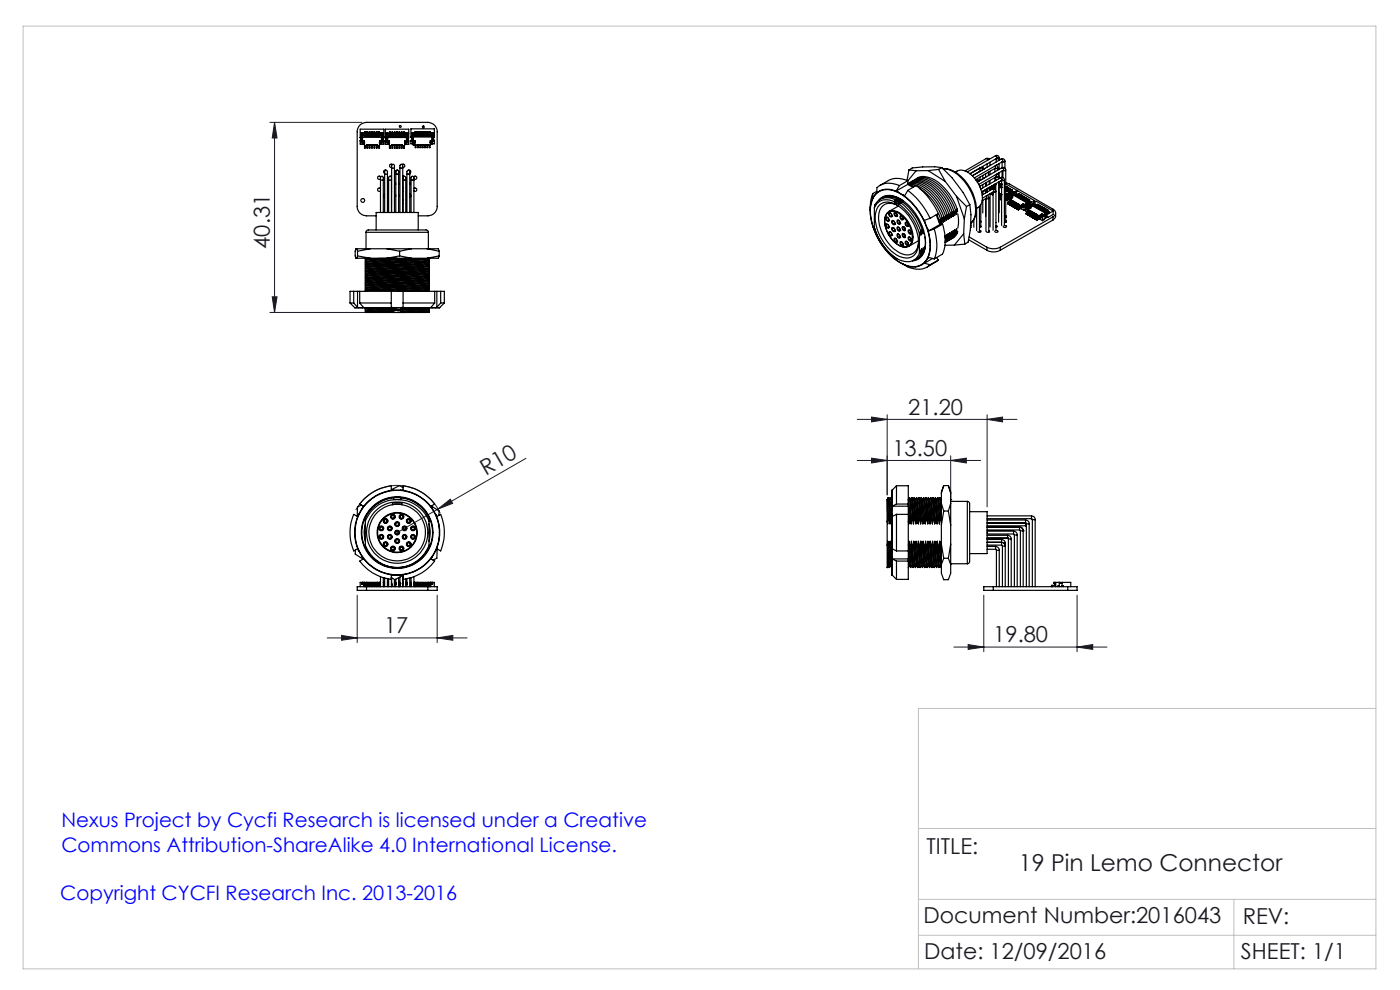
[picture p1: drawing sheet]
<svg xmlns="http://www.w3.org/2000/svg" width="297mm" height="210mm" viewBox="0 0 297 210" stroke-linecap="round" stroke-linejoin="round" font-family="sans-serif">
<defs><g id="words">
<text font-size="4.9" fill="#191924" x="216.1" y="184.7">19 Pin Lemo Connector</text>
<g font-size="4.7" fill="#191924">
<text x="57.3" y="52.8" transform="rotate(-90 57.3 52.8)">40.31</text>
<text x="192.7" y="87.9">21.20</text>
<text x="103" y="101" transform="rotate(-30 103 101)">R10</text>
<text x="189.3" y="96.7">13.50</text>
<text x="81.5" y="134.3">17</text>
<text x="210.7" y="136.2">19.80</text>
<text x="196.6" y="181.1">TITLE:</text>
<text x="195.9" y="195.9">Document Number:2016043</text>
<text x="263.6" y="195.9">REV:</text>
<text x="196.1" y="203.4">Date: 12/09/2016</text>
<text x="263.3" y="203.5">SHEET: 1/1</text>
</g>
<g font-size="4.2" fill="#00f">
<text x="13" y="175.5">Nexus Project by Cycfi Research is licensed under a Creative</text>
<text x="13" y="180.7">Commons Attribution-ShareAlike 4.0 International License.</text>
<text x="12.8" y="190.9">Copyright CYCFI Research Inc. 2013-2016</text>
</g>
</g></defs>
<g fill="none" stroke="#191924" stroke-width=".21">
<path d="M57.3 26h19.5M58.2 26v40.3M58.2 26l.6 3.3h-1.1zM57.3 66.3h26M57.7 63h1.1l-.6 3.3zM111.6 97.2l-27.4 15.8M181.9 89h33.9M181.9 97.7h26.1M184.9 88.5l3.3 .5-3.3 .5zM184.9 97.2l3.3 .5-3.3 .5zM188.2 88v17M201.7 97.7l3.3-.5v1z"/>
<path d="M201.7 96.7v9.1M209.4 89l3.3-.5v1zM209.4 88v19.5M75.5 108.2a10 10 0 0 1 9.1-5.2 10 10 0 0 1 8.8 5.9M92.9 108l2.6-2.1 .5 .9zM69.4 135.3h29.7M72.5 134.8l3.3 .5-3.3 .5zM75.8 126.3v10M92.7 135.3l3.4-.5v1zM92.7 126.3v10M202.4 137.3h32.4M205.4 136.7l3.3 .6-3.3 .5z"/>
<path d="M208.7 126.3v11.9M228.5 137.3l3.3-.6v1.1zM228.5 126.3v11.9"/>
</g>
<path d="M4.9 5.5h287v200h-287zM291.9 150.3h-97.1v55.2M194.8 175.7h97.1M194.8 198.4h97.1M194.8 190.8h97.1M261.8 190.8v14.7" fill="none" stroke="#c0c0c0" stroke-width=".21"/>
<g fill="#191924">
<path d="M92.9 108l2.6-2.1 .5 .9z"/>
<path d="M205.4 136.7l3.3 .6-3.3 .5zM228.5 137.3l3.3-.6v1.1z"/>
<path d="M184.9 88.5l3.3 .5-3.3 .5zM209.4 89l3.3-.5v1z"/>
<path d="M201.7 97.7l3.3-.5v1zM184.9 97.2l3.3 .5-3.3 .5z"/>
<path d="M57.7 63h1.1l-.6 3.3zM58.2 26l.6 3.3h-1.1z"/>
<path d="M72.5 134.8l3.3 .5-3.3 .5zM92.7 135.3l3.4-.5v1z"/>
</g>
<g fill="none" stroke="#000" stroke-width=".25">
<path d="M76.5 29l.1 .2M76.5 30.1h.3M76.5 29h.3M76.5 29h.1M76.6 29h.1M76.6 30h.1M76.6 29.8h.1M76.6 29.2h.1M76.6 29.3h.1l-.1 .1M76.6 29.7h.1l-.1 .1M76.6 29.7v.1M76.6 29.3v.1"/>
<path d="M76.6 29.8l-.1 .3M76.6 29v.3M76.6 29.4v.3M76.6 29.8v.2M76.6 30l-.1 .1M76.6 28.2v.6h.3v1.8M76.6 28.6h.1M76.6 28.2h.1M76.7 28.2v.2h.2M76.7 29.4v.3M76.8 29.8h-.4v.8h.8v-.7h.1v1.5h.2v-.5M76.8 29.2h-.4v-1.8h5v1.8h-.3"/>
<path d="M76.8 29v1.1M76.8 28.2h.1M76.8 28.8l.1 1.8M76.9 28.2v.2M76.9 28.4v.2h.4M76.9 29.1h4M76.9 30.5h.3M76.9 28.5h.4M76.9 28.2h.1M77.2 30.2h.1M77.3 28.6h.1M77.3 28.6v.3h.2v-.3"/>
<path d="M77.3 28.7h.1M77.3 28.2h.1M77.3 28.9v-.9h.2v.9M77.3 28.7h.2M77.3 28.1h.2M77.3 28.8h.2M77.3 28.2h-.7v.7h.3M77.5 28.2h.1M77.5 28.7h.1M77.5 28.6h.3M77.5 28.5h.3M77.5 28.6h.1"/>
<path d="M77.8 28.6h.1M77.8 28.2h.1M77.8 30.8l-.1 .1h-.4M77.8 28.7h.1M77.8 28h.2v.9h-.2zM77.8 30.8v.6h.2v-.6M77.8 28.7h.2M77.8 28.1h.2M77.8 28.8h.2M77.8 28.2h-.3M77.8 30.8h2.2M77.9 30.8h2.1"/>
<path d="M78 28.2h.1M78 28.7h.1M78 28.2h.4M78 28.6h.4M78 28.5h.4M78 28.6h.1M78.3 28.6h.1M78.3 28.6v.3h.2M78.3 28.7h.1M78.3 28.9v-.9h.2v.9M78.3 30.8v.6h.2v-.6M78.3 28.2h.1"/>
<path d="M78.4 28.7h.1M78.4 28.1h.1M78.4 28.8h.1M78.5 28.2h.1M78.5 28.7h.1M78.5 28.2h.3M78.5 28.6h.3M78.5 28.5h.3M78.5 28.6h.1M78.5 28.9h.1M78.5 28.6v.3M78.8 28.6h.1"/>
<path d="M78.8 28.6v.3h.2M78.8 28.7h.1M78.8 28.7v.2M78.8 28.2h.1M78.8 28.9v-.9h.2v.9M78.8 30.8v.6h.2v-.6M78.8 28.7h.2M78.8 28.1h.2M78.8 28.8h.2M79 28.2h.1M79 28.7h.1M79 28.2h.3"/>
<path d="M79 28.6h.3M79 28.5h.3M79 28.6h.1M79 28.9h.1M79 28.6v.3M79.3 28.6h.1M79.3 28.9h.1M79.3 28.7h.1M79.3 28.6v.3M79.3 28.2h.1M79.3 28.9v-.9h.2v.9M79.3 30.8v.6h.2v-.6"/>
<path d="M79.3 28.7h.2M79.3 28.1h.2M79.3 28.8h.2M79.5 28.2h.1M79.5 28.7h.1M79.5 28.2h.3M79.5 28.6h.3M79.5 28.5h.3M79.6 28.6h.1M79.6 28.6v.3h-.3M79.8 28.6h.1M79.8 28.9h.1"/>
<path d="M79.8 28.7h.1M79.8 28.2h.1M79.8 28.5h.1M79.8 28.7h.2M79.8 28.1h.2M79.8 28.8h.2M80 28v.8M80 28.7h.1M80 28.2h.3M80 28.2h.1M80 28.6h.3M80 28.5h.3"/>
<path d="M80 30.8l.1 .1h.4M80 28.2v-.2h-.2v.9M80 28.2v.7h-.2M80 30.8v.6h-.2v-.6M80 28.6h.1M80.3 28.6h.1M80.3 28.6v.3h.2v-.3M80.3 28.7h.1M80.3 28.2h.1M80.3 28.9v-.9h.2v.9M80.3 28.7h.2M80.3 28.1h.2"/>
<path d="M80.3 28.8h.2M80.5 28.2h.1M80.5 28.7h.1M80.5 28.2h.8v.7h-.4M80.5 30.2h.2M80.5 28.5h.4M80.5 28.6h.1M80.7 30.2h-.2M80.7 30.5h.2M80.7 38.2v-.1a.36 .36 0 0 1 .1-.6 .36 .36 0 0 1 .5 .2v.5M80.7 38.2h.6M80.7 38.2v6.9"/>
<path d="M80.8 37.6a.34 .34 0 0 0-.6-.2 .34 .34 0 0 0 0 .5 .34 .34 0 0 0 .5 0M80.9 28.2v.2M80.9 28.4v.2h-.4M80.9 28.2h.1M81 28.2h.1M81 28.8v1.8M81 30.1h.3M81 29h.3M81 29v1.1M81.1 29.8h.3v.8h-.7v-.7h-.2v1.5h-.2v-.5M81.1 29.4v.3M81.2 28.2v.2h-.3"/>
<path d="M81.2 28.6h.1M81.2 28.2v.6h-.3v1.8M81.2 29.4v.3M81.2 28.2h.1M81.2 29.2h.1M81.2 29h.1M81.2 30h.1M81.2 29.8h.1M81.2 29.3v.1M81.2 29.7v.1M81.2 29.7h-.1l.1 .1M81.2 29.3h-.1l.1 .1"/>
<path d="M81.2 29.8l.1 .3M81.2 30l.1 .1M81.2 29v.3M81.2 29.8v.2M81.3 29v.2M81.3 38.2v6.9M81.3 29h-.1M81.6 36.9v-.1a.36 .36 0 0 1 .1-.5 .36 .36 0 0 1 .5 .2v.4M81.6 36.9h.6M81.6 36.9v8.2M81.7 29.2h.1M81.7 29.9h.2"/>
<path d="M81.8 29h.3M81.8 29v.2M81.8 30.1h.3M81.8 29l.1 .1M81.9 30h.2M81.9 29.1l-.1 .1M81.9 30v-.1l-.1 .2M81.9 30l-.1 .1M81.9 29.1h.2M81.9 29.3h.2l-.2 .1M81.9 29.7h.2l-.2 .1M81.9 29.7v.1"/>
<path d="M81.9 29.3v.1M81.9 36.1a.36 .36 0 0 0-.5 .2 .36 .36 0 0 0 .2 .5M81.9 28.3v.5h.3v1.8M81.9 29.2h.2M81.9 29.3h-.2v-1.9h5v1.9h-.2M81.9 29.1v.2M81.9 29.4v.3M81.9 29.8v.2M81.9 28.3h.1M82 28.3v.1M82 28.4l-.1 .2M82 28.4h.2"/>
<path d="M82.1 29.1h.1M82.1 30h.1M82.1 29.9h.1M82.1 29.3h.1M82.1 29.9h-.4v.7h.8v-.7h.1v1.5h.2v-.5M82.1 29.1v.9M82.1 30v.1M82.1 29v.1M82.1 29v1.1M82.2 28.2v.1M82.2 28.8v1.8M82.2 36.9v8.2"/>
<path d="M82.2 28.3v.1M82.2 28.4v.2h.5M82.2 29.2h4M82.2 28.3h.1M82.4 38.2v6.9M82.5 30.2l.1 .1M82.5 30.3h.1M82.5 37.5a.42 .42 0 0 1 .5 .2 .42 .42 0 0 1-.1 .5 .39 .39 0 0 1-.5-.1 .39 .39 0 0 1 .1-.5zM82.6 28.7h.1M82.6 28.9h.1M82.6 28.6v.4h.2v-.4M82.6 30.9h.4l.1-.1h2.3v.1h.4"/>
<path d="M82.6 29v-1h.2v1M82.6 28.2h.1M82.7 28.8h.1M82.7 28.2h-.8v.7h.3M82.8 28.2h.1M82.8 28.7h.1M82.8 28.2h.3M82.8 28.6h.3M82.8 28.9h.1M83 39.9h.1M83.1 35.7v-.2a.39 .39 0 0 1 0-.5 .39 .39 0 0 1 .5 0 .39 .39 0 0 1 .1 .5v.2M83.1 37.4h-.3"/>
<path d="M83.1 38l-.1 .1M83.1 35.7h.6M83.1 35.7v9.4M83.1 28.9h.1M83.1 28.7h.1M83.1 28.6v.4h.3v-.4M83.1 28.2h.1M83.1 29v-1h.2v1M83.1 28.8h.2M83.2 30.8l-.1 .6h.2v-.6M83.2 30.8h2.1M83.2 34.9a.34 .34 0 0 0-.5 .2 .34 .34 0 0 0 .4 .4"/>
<path d="M83.3 28.2h.1M83.3 28.7h.1M83.3 28.2h.3M83.3 28.6h.3M83.3 28.9h.1M83.3 28.7v.3M83.6 28.9h.1M83.6 28.7h.1M83.6 28.6v.4h.3v-.4M83.6 28.2h.1M83.6 29v-.9l.2-.1v1M83.6 30.8v.6h.2v-.6"/>
<path d="M83.6 28.8h.2M83.7 35.7v9.4M83.8 28.7h.1M83.8 28.2h.1M83.8 28.6h.3M83.8 28.9h.1M84 36.9v-.1a.36 .36 0 0 1 0-.5 .36 .36 0 0 1 .6 .2v.4M84 38.8v.3M84 36.6a.35 .35 0 0 1 .3-.5 .35 .35 0 0 1 .3 .5M84 36.9h.6M84 36.9v8.2M84.1 28.9h.1"/>
<path d="M84.1 28.2h.1M84.1 28.7h.1M84.1 28h.2v1h-.2zM84.1 28.8h.2M84.1 30.8v.6h.2v-.6M84.1 28.2h-.3M84.3 28.2h.1M84.3 28.7h.1M84.3 28.9h.1M84.3 28.2h.3M84.3 28.6h.3M84.6 38.8v.3"/>
<path d="M84.6 36.9v8.2M84.6 28.6v.4h.2v-.4M84.6 28.7h.1M84.6 28.9h.1M84.6 28.2h.1M84.6 29v-1h.2v1M84.6 30.8v.6h.2v-.6M84.6 28.8h.2M84.8 28.2h.1M84.8 28.7h.1M84.8 28.9h.1M84.8 28.2h.4"/>
<path d="M84.8 28.6h.4M84.8 35.7v-.1a.36 .36 0 0 1 .1-.6 .36 .36 0 0 1 .5 .2v.5M84.8 35.7h.6M84.8 35.7v9.4M85.1 28.7h.1M85.1 28.9h.1M85.1 28.6v.4h.2v-.4M85.1 28.6v-.6h.2v1M85.1 28.7v.3M85.2 28.8h.1M85.2 28.2h-.1M85.2 28v1"/>
<path d="M85.3 30.8v.6h-.2v-.6M85.3 28.2h.1M85.3 34.9a.34 .34 0 0 1 .6 .2 .34 .34 0 0 1-.5 .4M85.3 28.7h.1M85.3 28.2h.4M85.3 28.6h.4M85.3 28.9h.1M85.4 37.4h.3M85.4 35.7v9.4M85.4 39.9h.1M85.4 38l.1 .1M85.5 38.2v-.1a.36 .36 0 0 1 .1-.6 .36 .36 0 0 1 .5 .2v.5"/>
<path d="M85.5 38.2h.6M85.5 38.2v6.9M85.6 28.7h.1M85.6 28.6v.4h.2v-1h-.1v1M85.6 28.9h.1M85.7 28.2h.1M85.7 28.8h.1M85.7 28.2h-.1M85.8 28.2h.1M85.8 28.2h.8M85.8 28.9h.1M85.8 28.7h.1"/>
<path d="M85.8 30.3h.2M86 30.2l-.1 .1M86.1 38.2v6.9M86.2 28.3v.1M86.2 28.4v.2h-.4M86.2 28.4h.3M86.2 28.3h.1M86.3 28.2v.1M86.3 28.8v1.8M86.3 36.9v-.1a.36 .36 0 0 1 .1-.5 .36 .36 0 0 1 .5 .2v.4M86.3 36.9h.6M86.3 29v1.1"/>
<path d="M86.3 36.9v8.2M86.3 29h.3M86.3 30.1h.3M86.3 29l.1 .1M86.4 29.1h.1M86.4 29.3h.1M86.4 30h.1M86.4 29.9h.1M86.4 29.9h.3v.7h-.7v-.7h-.2v1.5h-.1v-.5M86.4 30h.2M86.4 29.2h.1M86.4 29.1v.9"/>
<path d="M86.4 30l-.1 .1M86.4 29.1h.2M86.4 29.4v.3M86.5 28.3v.1M86.5 28.4v.2M86.5 29.4v.3M86.5 29.3v.1M86.5 29.7v.1M86.5 29.7h-.1l.1 .1M86.5 29.3h-.1l.1 .1M86.5 28.8h-.3v1.8M86.5 29.1v.2"/>
<path d="M86.5 29.8v.2M86.5 29.9h.2M86.5 28.3h.1M86.6 28.2v.7h-.4M86.6 29.9v.2M86.6 30v.1M86.6 36.1a.36 .36 0 0 1 .5 .2 .36 .36 0 0 1-.2 .5M86.6 29v.3M86.6 29v.1M86.9 38.8v.3M86.9 36.9v8.2M87.2 29.8h.1"/>
<path d="M87.2 38.2v-.1a.36 .36 0 0 1 .1-.6 .36 .36 0 0 1 .5 .2v.5M87.2 38.2h.6M87.2 38.2v6.9M87.3 28.9h.3M87.3 28.9l.2 .1M87.3 28.9v.3l-.1-.1M87.3 29.8v.2M87.3 30h.3M87.3 29.2h.2l-.2 .1M87.3 29.6l.2 .1M87.3 29.6v.4M87.3 29.2v.1"/>
<path d="M87.3 28.2v.5h.4v1.8a.19 .19 0 0 0 0 .3 .19 .19 0 0 0 .3 0 .19 .19 0 0 0-.1-.3M87.3 29.8h.2M87.3 29v.2M87.3 29.3v.3M87.3 28.2h.1M87.4 29.3v.3M87.4 28.2v.1M87.4 28.3l-.1 .2M87.4 28.3h.3M87.5 29.3v.3M87.5 29h.1M87.5 30h.1"/>
<path d="M87.5 29.8h.1M87.5 29.2h.1M87.5 29.2h-.3v-1.9h4.9v1.9h-.3M87.5 29.7l-.3 .1v.7h.7M87.5 29v1M87.5 30h-.2M87.6 28.9l-.1 .1M87.6 28.9v1.1M87.6 28.2h.1M87.6 28.7v1.8M87.7 28.2v.1M87.7 29.1h4"/>
<path d="M87.7 28.3v.2h.4M87.7 28.2h.1M87.8 37.6a.34 .34 0 0 1 .5-.2 .34 .34 0 0 1 0 .5 .34 .34 0 0 1-.5 0M87.8 38.2v6.9M87.9 29.9h.1M87.9 29.9v.6M87.9 30.2h.2M87.9 30.1h.2M87.9 29.8l.2 1h.4M88 28.5h.1M88 28.5v.3h.3v-.3M88 28.8h.1"/>
<path d="M88 28.6h.1M88.1 30.2h-.1M88.1 28.6h.1M88.1 28.1h.1M88.1 28.8v-.9h.1v.9M88.1 30.8v.5h.1v-.5M88.1 28h.1M88.1 28.7h.1M88.1 28.2h-.8v.6h.4M88.1 28.1l-.1 .1M88.2 28.1h.1M88.2 28.2h.4"/>
<path d="M88.2 28.1l.1 .1M88.2 28.5h.1M88.2 28.6h.1M88.3 28.8h.1M88.3 28.6h.1M88.3 28.5h.1M88.5 30.8h.1M88.5 30.7v.1M88.5 28.5h.1M88.5 28.8h.1M88.5 28.6h.1M88.5 30.7h2.3"/>
<path d="M88.6 28.1h.1M88.6 27.9h.2v.9h-.3zM88.6 30.7v.6h.2v-.6M88.6 28h.1M88.6 28.7h.1M88.6 28.1l-.1 .1M88.6 28.5h-.4M88.6 30.7h.1M88.7 27.9v.9M88.7 28.2h.4M88.7 28.1h.1M88.7 28.5h.1"/>
<path d="M88.7 28.6h.1M88.8 28.8h.1M88.8 28.6h.1M88.8 28.5h.1M89 28.5h.1M89 28.5v.3h.3v-.3M89 28.8h.1M89 28.6h.1M89.1 28.1h.1M89.1 28.6h.1M89.1 30.7v.6h.2v-.6M89.1 28h.1"/>
<path d="M89.1 28.7h.1M89.1 28.1l-.1 .1M89.1 28.5h-.4M89.2 27.9v.9M89.2 28.2h.4M89.2 28.1h.1M89.2 28.5h.1M89.2 28.6h.1M89.3 28.1v-.2h-.2v.9M89.3 28.2v.3M89.3 28.6v.2M89.3 28.8h.1"/>
<path d="M89.3 28.1v.1M89.3 28.6h.1M89.3 28.5h.1M89.5 28.5h.1M89.5 28.5v.3h.3v-.3M89.5 28.8h.1M89.5 28.6h.1M89.6 28.1h.1M89.6 28.6h.1M89.6 28.3h.1M89.6 28.8v-.9h.1v.9M89.6 30.7v.6h.1v-.6"/>
<path d="M89.6 28h.1M89.6 28.7h.1M89.6 28.1l-.1 .1M89.6 28.5h-.4M89.7 28.1h.1M89.7 28.6h.1M89.7 28.4h.1M89.7 28.8h.1M89.7 28.2h.4M89.7 28.1l.1 .1M89.7 28.5h.1M89.8 28.5h.1"/>
<path d="M90 28.5h.1M90 28.8h.1M90 28.6h.1M90.1 27.9h.1l.1 .9h-.3zM90.1 30.7v.6h.1v-.6M90.1 28.1h.1M90.1 28.6h.1M90.1 27.9v.9M90.1 28h.1M90.1 28.7h.1M90.1 28.5h-.4M90.2 28.1h.1"/>
<path d="M90.2 28.2h.4M90.2 28.1l.1 .1M90.2 28.5h.1M90.3 28.5h.1M90.3 28.8h.1M90.3 28.6h.1M90.5 28.5h.1M90.5 28.8h.1M90.5 28.6h.1M90.6 27.9h.1l.1 .9h-.3zM90.6 28.1h.1M90.6 28.6h.1"/>
<path d="M90.6 27.9v.9M90.6 28h.1M90.6 28.7h.1M90.6 28.5h-.4M90.7 30.7h.1M90.7 28.1h.1M90.7 30.7v.6h-.1v-.6M90.7 28.2h.4M90.7 28.1l.1 .1M90.7 28.5h.1M90.8 30.7l.1 .1M90.8 28.5h.1"/>
<path d="M90.8 28.8h.1M90.8 28.6h.1M90.9 30.8h.1M91.1 28.5h.1M91.1 28.8h.1M91.1 28.6h.1M91.1 28.1h.1M91.1 30.8v.5h.1v-.5M91.1 28h.1M91.1 28.7h.1M91.1 28.1l-.1 .1M91.1 28.5h-.4"/>
<path d="M91.2 28.1h.1M91.2 28.2h.8v.6h-.3M91.2 28.1l.1 .1M91.2 28.5h.1M91.2 28.6h.1M91.3 28.8h.1M91.3 30.2h.1M91.3 30.1h.1M91.3 28.6h.1M91.3 28.5h.1M91.3 28.5v.3h-.2v-.9h.1v.9M91.4 29.8h.1"/>
<path d="M91.4 29.8l-.1 1h-.4M91.7 28.2v.1M91.7 28.3v.2h-.5M91.7 28.3h.2M91.7 28.2h.1M91.7 28.7v1.8M91.8 28.9v1.1M91.8 28.9h.2M91.8 30h.2M91.8 28.9v.1M91.8 29.2h.1M91.8 29h.1"/>
<path d="M91.8 30h.1M91.8 29.8h.1M91.8 29.7l.3 .1v.7h-.7v-.6M91.8 29v1M91.8 29.8h.2M91.9 29.3v.3M91.9 28.2v.1M91.9 28.3l.1 .2M92 29.2v.1M92 29.6v.4M92 29.6l-.2 .1M92 29.2h-.2l.2 .1"/>
<path d="M92 28.2v.5h-.3v1.8M92 29.8h.1M92 29v.2M92 29.3v.3M92 28.2h.1M92 28.9l-.2 .1M92 28.9v.3M92 29.8v.2M190.8 39.4a4.3 4.3 0 0 0-4.7 .4l-.1 1.1-.3 .3M190.8 39.4l-.7 1.1M192.5 39a4.6 4.6 0 0 1 4.1 1.1 11.9 11.9 0 0 1 4 5.7M192.6 38.3a4.7 4.7 0 0 0-4.1 0l-1.8 1"/>
<path d="M192.6 39.1a7 7 0 0 1 5.9 3.6l1.1 1.8 .6 1.5M192.6 39.1l-2.5 1.4M192.6 39.1l1 .6M192.6 38.3l-1.8 1.1M192.6 38.3v.8M192.6 38.9a4.3 4.3 0 0 1 4.3 1 11.9 11.9 0 0 1 4 5.7M192.8 36l1.5 .2M192.8 36l-.4 2.3M192.9 39.3l1.2 .2M193 38.7a4.4 4.4 0 0 1 4.3 1 12.4 12.4 0 0 1 4 5.7M193.3 38.5a4.4 4.4 0 0 1 4.3 1 12.2 12.2 0 0 1 4 5.7M193.7 38.3a4.3 4.3 0 0 1 4.3 1 11.9 11.9 0 0 1 4 5.7"/>
<path d="M194 38.1a4.3 4.3 0 0 1 4.3 1 11.9 11.9 0 0 1 4.1 5.7M194.3 36.2l-1.7 2.2M194.4 37.9a4.3 4.3 0 0 1 4.3 1 11.9 11.9 0 0 1 4 5.7M194.7 37.7a4.4 4.4 0 0 1 4.3 1 12.4 12.4 0 0 1 4.1 5.7M196.9 36.2h-2.6M196.9 36.2l3.7 2.3M199.1 35.9l1.5 2.6M199.1 35.9l-2.2 .3M199.8 35.6l2.2 2.1 2.3 3.1 1.4 2.6M199.8 35.6l-.7 .3M199.8 35.6l-1.5-.2h-2.5l-2.3 .2-.7 .4M200.1 35.8a6.6 6.6 0 0 1 5.5 3.7 7.7 7.7 0 0 1 1.2 6.7l-.4 .6-.5 .6a4.3 4.3 0 0 0 .9-4.4 9.5 9.5 0 0 0-6-7.1l-.7-.1"/>
<path d="M200.6 38.5l2.3 3.2M202.7 36.5a2.79 2.79 0 0 1 3.7 .9 6.3 6.3 0 0 1 1.8 5.6l-.4 .8-.7 .4M207.1 38.2l.4-.1 .3 .2M207.1 38.2l.4 .3M207.1 38.2h.1M207.9 35.6v.7M207.9 37.6v.7M207.9 39.5v.2M208.5 35.3v.2M208.5 35.5l-.3 .2-.3-.1M208.5 35.5v.5M208.5 37.2v.8"/>
<path d="M208.5 39.1v.8M209 35.7l-.1 .1M209.1 36.9v.7M209.1 38.8v.7M209.2 33.6h.4l.3 .2M209.2 33.6l.4 .4M209.2 33.6l-4.5 2.7M209.3 38.7v.7M209.4 34.7v.8M209.6 40h.1M209.6 40l-1.4 .7M209.7 36.5v.7"/>
<path d="M209.9 38.3v.8M210 34.4v.7M210 36.3v.8M210 38.3v.7M210 39.9l-.2 .2-.3-.1M210 39.9v.5M210.3 39.9l-.3-.2v.2M210.3 39.9h.1M210.3 40h.1M210.3 39.9v.1M210.3 40l-.1 .1M210.3 39.9l.2 .1"/>
<path d="M210.4 39.5h.3M210.4 39.5l.2 .1M210.4 39.5h.1M210.5 39.5h.1M210.5 39.5l.1 .1M210.5 40v.1M210.5 39.4h.1M210.6 39.6h.1M210.7 39.4v.1M210.7 39.4h.1M210.7 39.5l-.1 .1M210.7 39.4l.1 .1"/>
<path d="M211 39.7h.1M211 39.7v.1M211 39.3v.1M211 39.3l-.3 .1M211 39.3l-.4 .2M211 39.7l-.5 .3M211 39.1h.1M211 39.3h.1M211 39.3l-.2 .1M211 39.2h.1M211 39.2l-.1-.1v.2M211 39.1v.1"/>
<path d="M211 39.7l-.6 .4M211.1 39.2h.1M211.1 37.7v.7M211.1 39.1v1.1M211.1 39.4l-.8 .5M211.1 39.3l-.5 .3M211.1 39.2l-.1 .1M211.1 35.2l.1 .5M211.2 35.7h.1M211.2 33a.5 .5 0 0 1 .5 0 .5 .5 0 0 1 .2 .5M211.2 33a.35 .35 0 0 1 .3 .6M211.2 33l-6 3.5"/>
<path d="M211.2 35.7l-4.2 2.4M211.2 37l.1 .5M211.2 37.6v.7M211.2 39v1.5M211.3 35.1l.3 .1 .1 .4M211.3 37.5h.1M211.3 37.5l-3.5 2M211.3 33.6v.8M211.3 35v.1M211.5 36.9l.2 .2 .1 .4M211.5 33.6l-5.7 3.3 2.2-1.3M211.5 33.5v.1"/>
<path d="M211.7 35.6l-.2 .2-.4-.1v.7M211.7 35.6v.5M211.7 36.8v.2M211.8 37.5l-.2 .1-.3-.1M211.8 37.5v.4M211.8 38.6v8.5M211.9 33.5l-.1 .2-.4-.1M211.9 33.5v.5M211.9 34.7v1.2M211.9 36.6v1.3M211.9 38.6v6.5M211.9 39.2h.1"/>
<path d="M211.9 38.9l.3 .1M211.9 39.3l.1 .1M211.9 39.6l.6 .3M211.9 39.4h.5M211.9 39.1l.1 .1M212 39.2h.1M212 39.2v.1M212 39.4h.1M212 39.2l-.1 .1M212.2 39h.1M212.2 39v.1M212.3 37.7a.51 .51 0 0 1 .5 0 .51 .51 0 0 1 .3 .5"/>
<path d="M212.3 37.7l.3 .3-.1 .2M212.3 37.7l-4.2 2.4M212.3 39.5l-.1 .1M212.3 39.5l.1 .1M212.3 38.4l.2 .1M212.3 39.3l-.1 .1M212.3 39h.2M212.3 39.3l.1 .1M212.3 39v.1M212.4 33.8a.51 .51 0 0 1 .5-.1 .51 .51 0 0 1 .3 .5M212.4 33.8a.35 .35 0 0 1 .3 .5M212.4 33.8l-6.1 3.5 2.6-1.5"/>
<path d="M212.4 39.4v.1M212.4 39.6h.1M212.4 39.4l-.3 .1 .4 .1M212.4 39.3h.1M212.4 39.1l.1 .1M212.4 39.1l-.1 .2M212.4 39v.1M212.4 39h.1M212.4 39.1l-.4 .3M212.4 39.3h-.1M212.4 39l-.5 .3M212.5 39.7h.1"/>
<path d="M212.5 38.3v9.5M212.5 39.5l-.1 .1M212.5 39.4l-.2 .1M212.5 35.6a.51 .51 0 0 1 .6 0 .51 .51 0 0 1 .3 .4M212.5 35.6a.35 .35 0 0 1 .4 .5M212.5 35.6l-5.2 3M212.5 38.2l-4.3 2.5M212.5 38.2h.1M212.6 34.3v1.3M212.6 36.3v1.3M212.7 34.3h.1M212.7 34.3l-6 3.4"/>
<path d="M212.8 36.1h.1M212.9 36.1l-5.3 3M213.1 38.2l-.3 .1-.3-.1M213.1 38.2v9.6M213.2 34.2l-.2 .2-.4-.1M213.2 34.2v1.5M213.4 39.6h.1M213.4 38.8l.8 .2 9.2 5.4a.86 .86 0 0 1 .5 .8 .86 .86 0 0 1-.5 .8M213.4 36l-.2 .2h-.4v1.4M213.4 36v11.2M213.4 39l2.4 1.4M213.4 40h.1"/>
<path d="M213.5 39.9h-.1l.1 .1M213.5 39.6h.1M213.5 39.6l-.1 .1M213.5 39.6v.1M213.5 39.7v.3l-.1-.1M213.5 39.8l.1 .1M213.5 39.6h-.1M213.5 39.6l.1 .1M213.5 39.7l-.1 .1M213.6 39.9h.1M213.6 39.9v.1M213.7 39.9h.1"/>
<path d="M213.8 39.9h.1M213.8 39.9l-.4 .2M213.9 39.9h.1M213.9 39.8v.1M213.9 40l.1 .1M213.9 39.8h.1M213.9 39.9v.2h-.2M213.9 39.8l-.2 .1M213.9 40l-.5 .2M214.2 40v.1M214.2 40h.1M214.2 40l-.1 .1"/>
<path d="M75.7 52.8l.1 .5M75.8 54.3l2.7 .5M75.8 53.3v1M75.8 54.3l-.1 .5M77.5 55.6v.3M77.5 56.1v.3M77.5 55.9v.2M77.5 54.9v.2M77.5 54.8v.1M77.5 55.1v.3M77.5 56.4v.2M77.5 55.4v.2"/>
<path d="M77.5 57.9v.2M77.5 57.4v.2M77.5 58.4v.2M77.5 58.1v.3M77.5 57.6v.3M77.5 56.6v.3M77.5 56.9v.2M77.5 57.1v.3M77.5 59.4v.2M77.5 58.9v.2M77.5 59.1v.3M77.5 59.9v.2"/>
<path d="M77.5 58.6v.3M77.5 59.6v.3M77.6 49.3l.1-.3 .3-.2h12.5l.3 .2 .1 .3M77.6 49.3h13.3M77.6 49.3v3.5M78.5 52.8l-2.7 .5M79.8 48.8v-3.7h8.9v3.7M79.8 45.8h-2a1.98 1.98 0 0 1-2-2v-15.8a1.97 1.97 0 0 1 2-2h13a1.98 1.98 0 0 1 1.9 2v15.8a1.97 1.97 0 0 1-1.9 2h-2.1M80.7 40a.34 .34 0 0 0-.5 0 .34 .34 0 0 0 0 .5 .34 .34 0 0 0 .5 0M81.6 41.2a.34 .34 0 0 0-.2 .3 .34 .34 0 0 0 .2 .3M82.1 52.8l2.7 .5M83 42.4h.1"/>
<path d="M83.1 43.1h-.1M83.1 40.6h-.1M84 41.3v.4M84.2 54.8l-6.7 .1M84.6 41.3v.4M84.8 53.3v1M84.8 54.3l-2.7 .5M84.8 54.3l2.5 .5M85.4 42.4h.1M85.4 43.1h.1M85.4 40.6h.1M86.9 41.2a.34 .34 0 0 1 .2 .3 .34 .34 0 0 1-.2 .3"/>
<path d="M87.3 52.8l-2.5 .5M87.8 40a.34 .34 0 0 1 .5 0 .34 .34 0 0 1 0 .5 .34 .34 0 0 1-.5 0M90.6 52.8l2.6 .5M90.9 49.3v3.5M91 55.4v.3M91 55.7l-13.5 .2M91 55.4l-13.5 .2M91 55.9v.3M91 56.2l-13.5 .2M91 55.9l-13.5 .2M91 55.7v.2M91 54.8v.2"/>
<path d="M91 55l-13.5 .1M91 55v.2M91 55.2l-13.5 .2M91 56.2v.2M91 56.4l-13.5 .2M91 55.2v.2M91 57.7v.3M91 58l-13.5 .1M91 57.7l-13.5 .2M91 57.2v.2M91 57.4l-13.5 .2M91 57.2l-13.5 .2"/>
<path d="M91 58.2v.2M91 58.4l-13.5 .2M91 58.2l-13.5 .2M91 58v.2M91 57.4v.3M91 56.4v.3M91 56.7l-13.5 .2M91 56.7v.2M91 56.9l-13.5 .2M91 56.9v.3M91 59.2v.2M91 59.4l-13.5 .2"/>
<path d="M91 59.2l-13.5 .2M91 58.7v.2M91 58.9l-13.5 .2M91 58.7l-13.5 .2M91 58.9v.3M91 59.7v.2M91 59.9l-13.5 .2M91 59.7l-13.5 .2M91 59.9v.3M91 58.4v.3M91 59.4v.3M93.2 53.3l-.2-.5h-17.5l-.1 .5 .1 1.5h17.5l.2-.5"/>
<path d="M93.2 53.3v1M93.2 54.3l-2.6 .5M185.2 41.1l-.5 1.5-.1 2.1M185.2 41.1l-.1 1 .1-.2M185.2 41.9a9.1 9.1 0 0 0 .5 7.6 12.9 12.9 0 0 0 5.8 6.5M185.5 48.3a11.9 11.9 0 0 0 4.8 6.6M185.5 48.3a11.8 11.8 0 0 0 4.8 6.6M185.5 44.1v4.2M185.7 41.3a3.9 3.9 0 0 1 4.9-.4 13.5 13.5 0 0 1 6.6 12.2 3.6 3.6 0 0 1-5.6 2.9 13.4 13.4 0 0 1-6.9-12.6l.5-1.4zM185.7 41.2l-.5 .7M186 40.6l-.8 .5M186.7 43.4a3.6 3.6 0 0 1 4.5 .8 9.5 9.5 0 0 1 3.5 8.6 2.59 2.59 0 0 1-3.9 1.6 9.9 9.9 0 0 1-5.1-8.9l.4-1.2z"/>
<path d="M186.8 42.2a3.5 3.5 0 0 1 4.3 .1M187.2 42a3.3 3.3 0 0 1 3.1 .1M187.8 45.8a5.9 5.9 0 0 0 3.9 6.6M187.9 45.8a1.8 1.8 0 0 1 2.8-.7 6.1 6.1 0 0 1 2.8 6.3 1.57 1.57 0 0 1-1.8 1M187.9 47.6a.52 .52 0 0 1 .6 .2 .52 .52 0 0 1 0 .6 .67 .67 0 0 1-.6-.8zM187.9 46.1a.48 .48 0 0 1 .6 .2 .48 .48 0 0 1-.2 .6l-.3-.2zM188.1 46.1a.36 .36 0 0 1 .4 .2 .36 .36 0 0 1-.2 .5l-.2-.3zM188.1 47.6a.42 .42 0 0 1 .4 .2 .42 .42 0 0 1 0 .5l-.4-.3zM188.2 45.2a2.38 2.38 0 0 1 3.3 .7 5.4 5.4 0 0 1 1.8 5.7 1.77 1.77 0 0 1-2.8 .3 6 6 0 0 1-2.7-5.9zM188.5 46.8h.1M188.5 48.3h.1M188.6 49.2a.46 .46 0 0 1 .5 .3 .46 .46 0 0 1-.1 .6l-.4-.3z"/>
<path d="M188.6 45.2a.5 .5 0 0 1 .5 .2 .5 .5 0 0 1 0 .6 .63 .63 0 0 1-.5-.8zM188.7 49.2a.36 .36 0 0 1 .5 .2 .36 .36 0 0 1-.2 .5l-.3-.3zM188.8 45.2a.4 .4 0 0 1 .4 .5v.2M188.8 45.2a.44 .44 0 0 0-.1 .5 .44 .44 0 0 0 .5 .2M188.9 41.5l-1.3 .3 .1-.1M189.2 45.9h.1M189.2 49.9h.1M189.3 48.3a.55 .55 0 0 1 .5 .2 .55 .55 0 0 1-.1 .6 .58 .58 0 0 1-.4-.8zM189.3 46.8a.51 .51 0 0 1 .5 .3 .51 .51 0 0 1-.2 .6 .63 .63 0 0 1-.3-.9zM189.3 46.9a.43 .43 0 0 1 .4 .2 .43 .43 0 0 1 0 .4l-.4-.3zM189.3 48.4a.35 .35 0 0 1 .5 .1 .35 .35 0 0 1-.2 .5l-.3-.3zM189.7 50.6a.45 .45 0 0 1 .5 .3 .45 .45 0 0 1-.1 .5l-.4-.4z"/>
<path d="M189.8 45a.55 .55 0 0 1 .4 .9 .59 .59 0 0 1-.4-.9zM189.8 42.8l.3 .2M189.8 47.5h.1M189.8 49h.1M189.8 50.6a.44 .44 0 0 1 .5 .5v.2a.42 .42 0 0 1-.5-.2 .42 .42 0 0 1 0-.5zM189.9 43.3a2.43 2.43 0 0 0-3.5 2.4 8.8 8.8 0 0 0 5.2 8.2 2.46 2.46 0 0 0 3.3-2.6M189.9 43.3l-.2-.1 .6 .3M189.9 42.4l-.1 .4M189.9 42.4a2.86 2.86 0 0 0-4.3 1.4l-.1 .3M189.9 42.4l.2 .2M189.9 43.3h.1M190.1 43a3 3 0 0 0-4.5 .8l-.1 .3"/>
<path d="M190.1 43l.2 .1M190.1 42.6l-.3 .2M190.1 42.6l.5 .3M190.1 40.5l.4 .2M190.3 45.8h.1M190.3 51.3h.1M190.3 43.1l.5 .3 .2-.4a12.4 12.4 0 0 1 4.3 5.9M190.3 43.1a11.1 11.1 0 0 1 4.8 6.5M190.3 42.1l-.2 .5M190.3 42.1l.1 .3M190.3 45.6a.36 .36 0 0 0-.1-.4 .36 .36 0 0 0-.4 0l.2 .5 .3 .1M190.3 45.6v.2"/>
<path d="M190.3 46.8a.45 .45 0 0 1 .6 .2 .45 .45 0 0 1-.2 .6l-.4-.4zM190.4 49.6a.55 .55 0 0 1 .4 .9 .59 .59 0 0 1-.4-.9zM190.4 48.1a.57 .57 0 0 1 .4 1 .63 .63 0 0 1-.4-1zM190.4 42.4l.6 .3M190.5 48.3a.42 .42 0 0 1 .4 .2 .42 .42 0 0 1-.1 .4l-.3-.3zM190.5 42.4l.5 .3M190.5 49.7a.43 .43 0 0 1 .5 .5l-.1 .2M190.5 40.7a3.9 3.9 0 0 0-4.8 .5M190.5 40.7l1 .6M190.5 49.7a.47 .47 0 0 0 .4 .7M190.6 42l-.1 .4M190.6 43.7l-2 1.2"/>
<path d="M190.6 42.9l.4 .2M190.7 42.1l.1 .1M190.8 42.2l.9 .5M190.8 42.2l-.7 .4M190.9 47.4h.1M190.9 48.9h.1M190.9 50.4h.1M191 47.3a.34 .34 0 0 0-.2-.4 .34 .34 0 0 0-.4 0l.2 .5h.3M191 47.3l-.1 .1M191 45.9a.49 .49 0 0 1 .5 .2 .49 .49 0 0 1 0 .6 .63 .63 0 0 1-.5-.8zM191 51.3a.47 .47 0 0 1 .5 .3 .47 .47 0 0 1-.2 .6l-.3-.3zM191 42.7l.3 .2"/>
<path d="M191.1 42.3a11.6 11.6 0 0 1 5.2 10.2 2.99 2.99 0 0 1-2.7 2.8M191.1 42.3a3.4 3.4 0 0 0-4.6 .1M191.1 51.3l.3 .2a.31 .31 0 0 1 .2 .2 .31 .31 0 0 1-.1 .3 .48 .48 0 0 1-.4-.7zM191.2 43.1l.1-.4a12.4 12.4 0 0 1 4.4 6M191.4 48.1a.51 .51 0 0 1 .6 .2 .51 .51 0 0 1-.1 .7 .65 .65 0 0 1-.5-.9zM191.5 49.5a.55 .55 0 0 1 .5 .3 .55 .55 0 0 1-.1 .6 .63 .63 0 0 1-.4-.9zM191.5 46.5h.1M191.5 52h.1M191.5 41.3a14 14 0 0 1 4.8 5.9M191.5 56a4.7 4.7 0 0 0 5.8 .2M191.6 49.6a.35 .35 0 0 1 .4 .2 .35 .35 0 0 1-.2 .5l-.2-.4zM191.6 46.4v-.1a.43 .43 0 0 0-.5-.4 .48 .48 0 0 0 .4 .6"/>
<path d="M191.6 46.4l-.1 .1M191.6 48.1a.42 .42 0 0 1 .4 .3 .42 .42 0 0 1-.1 .4 .48 .48 0 0 1-.3-.7zM191.7 42.6l-.1 .3M192 48.8h.1M192 50.3h.1M192.1 47.2a.49 .49 0 0 1 .5 .2 .49 .49 0 0 1-.1 .6 .63 .63 0 0 1-.4-.8zM192.1 51.3a.49 .49 0 0 1 .5 .2 .49 .49 0 0 1-.1 .6 .63 .63 0 0 1-.4-.8zM192.2 47.2a.37 .37 0 0 1 .4 .2 .37 .37 0 0 1-.1 .5l-.3-.3zM192.2 51.3a.37 .37 0 0 1 .4 .2 .37 .37 0 0 1-.1 .4l-.3-.3zM192.6 40.4l-.7 1.1-.4-.2M192.6 40.4a15.7 15.7 0 0 1 4.7 5.9M192.6 40.4l1.7-1a15.7 15.7 0 0 1 4.8 5.9"/>
<path d="M192.6 47.9h.1M192.6 51.9h.1M192.7 48.9a.51 .51 0 0 1 .6 .2 .51 .51 0 0 1-.1 .6 .69 .69 0 0 1-.5-.8zM192.7 50.3a.49 .49 0 0 1 .5 .3 .49 .49 0 0 1 0 .5 .63 .63 0 0 1-.5-.8zM192.8 48.9a.41 .41 0 0 1 .4 .2 .41 .41 0 0 1 0 .5l-.4-.4zM192.9 50.3l.4 .3v.4a.43 .43 0 0 1-.4-.2 .43 .43 0 0 1 0-.5zM193.3 49.5h.1M193.3 51h.1M194.8 51.1l-2 1.1M195.1 53.8a2.8 2.8 0 0 1-4 1.4l-.8-.3M195.1 53.8l.1-.8 .1 .9M195.1 49.6v4.2"/>
<path d="M195.2 40.1a11.8 11.8 0 0 1 4.7 6.1M195.3 48.9l-.2 1.1v-.4M195.3 54.4l-.2 .2M195.3 53.9a2.41 2.41 0 0 1-1.7 1.4M195.7 48.7l-.2 1.1-.2-.9M195.7 48.7l.1 .9 .1-.7M195.7 53.7l-.2-.9-.2 1.1M195.7 53.7l-.9 1.1M196 53.5a2.79 2.79 0 0 1-2 1.7M196 53.4l-.1-.8-.2 1.1M196.1 55.8l1.2 .4M196.2 50.3a5.8 5.8 0 0 1-.3 3.2"/>
<path d="M196.2 52.5l-.1 .4M196.3 55.6a3.7 3.7 0 0 1-4.8 .4M196.3 47.2l.5 1.3M196.3 55.6l-.2 .2M196.8 48.5a8.7 8.7 0 0 1 0 6.4M196.8 54.9l-.5 .7M196.8 48.5l.2 .5M196.8 54.9l.2-.3 1.2 .3M197.3 46.3l-1.2 .4 .2 .5M197.9 54.8l-1.8 1M198.2 48.6a9.1 9.1 0 0 1 0 6.3M198.2 48.6l-1.2 .4"/>
<path d="M198.6 45.6l.8 2M198.7 54.6l.4 .6M198.7 45.5l.5 1.1M199.1 55.2l-2.4 1.4M199.1 45.3l.4 1.1M199.1 45.3l-1.8 1M199.1 55.2l-1.8 1M199.2 46.6l.2 .8M199.2 46.6l-.1 .3M199.4 47.6l-2.4 1.4M199.5 46.4l-.1 1.1M199.9 46.2l-.2 1.1-.2-.9"/>
<path d="M200 47.5a9.1 9.1 0 0 1 0 6.4l-1.8 1M200 47.5l-1.8 1.1M200 47.5l-.6 .1M200.2 46l-.1 1.2-.2-1M200.4 49.9l.2 1M200.6 45.8l-.2 1.1-.2-.9M200.6 50.9l-.1 .2M200.9 45.6l-.1 1.1-.2-.9M201 50.7l-.2-1-.2 1.2M201 50.7l-.5 .7M201.3 45.4l-.2 1.1-.2-.9M201.3 50.5l-.1-.9-.2 1.1"/>
<path d="M201.3 50.5l-.8 1M201.6 45.2l-.1 1.1-.2-.9M201.7 50.3l-.2-1-.2 1.2M201.7 50.3l-.9 1M202 45l-.2 1.1-.2-.9M202 50.1l-.1-1-.2 1.2M202 50.1l-.2 .4-.7 .6M202.4 44.8l-.2 1.1-.2-.9M202.4 49.8l-.2-.9-.2 1.2M202.4 49.8l-.3 .5-.6 .6M202.5 52h-2M202.7 44.6l-.2 1.1-.1-.9"/>
<path d="M202.7 49.6l-.1-.9-.2 1.1M202.7 49.6l-.2 .5-.7 .6M202.9 41.7l2.1 2.1M202.9 41.7l1.7 4.7M203.1 44.4l-.2 1.1-.2-.9M203.1 44.4l.1 .5M203.1 49.5l-.2-1-.2 1.1M203.1 49.5l-.9 1M203.2 45.4a6.6 6.6 0 0 1 0 3M203.2 49.1l-.1 .4M204.4 49.6l-1.9 2.4M204.4 49.6l.3 2.2"/>
<path d="M204.6 46.4l-.2 3.2M204.7 51.8l-2.2 .2M205 43.8l-.4 2.6M205.5 50.9l3.9 2.2M205.6 50.3l3.8 2.1M205.7 43.4l-.7 .4M205.7 43.4l.3 2.2-.2 3.2-.4 2.6-.7 .4M205.9 47.9h.1M206 47.3l-.1 1M206.6 46.6v1.6M207.2 44.2v4.7M207.8 48.9l.3 .1a.35 .35 0 0 1-.3 .3 .35 .35 0 0 1-.4-.2"/>
<path d="M207.8 43.8v5.5M208.1 47.9v.2l-.3 .2M208.1 46.9v.2M208.1 43.4v4.7M208.5 40.6v.7M208.5 42.5v2.7M209.1 40.2v.7M209.1 42.1v3.8M209.1 40.3l-.6 .4M209.2 41.6l.1 .4M209.2 42.1v6.9M209.3 42h.1"/>
<path d="M209.3 42l-.9 .6M209.3 40.1v.7M209.4 52.4a3.3 3.3 0 0 0 2.8 0M209.4 53.1a2.96 2.96 0 0 0 2.8 0M209.4 52.4v.7M209.4 41.5l.3 .1 .1 .4M209.4 40v.7M209.4 41.4v.1M209.8 48.9l.1 .1a.36 .36 0 0 1-.3 .3 .36 .36 0 0 1-.4-.2M209.8 42l-.4 .2-.2-.1M209.8 42v7.3M210 41.1v7"/>
<path d="M210.1 41.1h.1M210.1 41v.1M210.2 40.1l.2 .1M210.3 40.1l.1 .1M210.3 40.1h-.1M210.4 41.2l.1 .1M210.4 41.1l.3-.2-.6 .2M210.4 41.1h.1M210.4 40.1v.1M210.4 41.1v.1M210.5 40.1a.51 .51 0 0 1 .5 0 .51 .51 0 0 1 .3 .5M210.5 40.1a.35 .35 0 0 1 .3 .6"/>
<path d="M210.5 40.1l-2.1 1.3M210.5 41.3h.1M210.5 41.1v.2M210.7 40.7v8.2M210.7 41.1h-.2M210.7 41.3h-.1M210.8 40.7h.1M210.8 40.7l-2.4 1.3M211.3 48.9l.4 .1a.35 .35 0 0 1-.3 .3 .35 .35 0 0 1-.4-.3M211.3 48h.3l-.3 .1M211.3 40.6l-.2 .2-.4-.1M211.3 40.6v8.3"/>
<path d="M211.3 47.2h.1M211.9 41.3h.1M211.9 41.1h.1M211.9 41.4h.1M211.9 41l.4 .3M212 41.4h.1M212 41.1v.1M212 41.2l.3 .1M212 41.2h-.1M212 41.3v.1M212 41.2v.1M212 41.3l.1 .1"/>
<path d="M212.1 41.2h.1M212.1 41.4l-.2 .1M212.1 41.1v.1M212.1 41.4h.1M212.1 41.3h.1M212.1 41.2v.2M212.2 42.2l.1 .2M212.2 42.1h.1M212.2 42.1v.1M212.2 42.2l.1 .1M212.2 52.4v.7M212.3 42.3h.2"/>
<path d="M212.3 42.1v.2M212.3 41.3h.1M212.3 41.4l.1 .1M212.3 41.2v.1M212.3 41.6l.1 .1M212.3 41.4l-.4 .4M212.3 41.6l-.4 .2M212.3 41.4h.1M212.4 41.5l-.1 .1M212.4 41.4l.1 .1h-.1M212.4 41.2v.3M212.4 41.2l-.5-.3 .5 .3"/>
<path d="M212.4 41.3h.1M212.4 41.2h-.1M212.4 41.2l-.1 .1M212.4 41.2v.1M212.4 41.7h.1M212.4 41.7l-.5 .2M212.5 41.9l-.6 .2M212.5 42l-.2 .1M212.5 41.9l-.3 .2M213 47.9h.4a.31 .31 0 0 1-.2 .4 .31 .31 0 0 1-.4-.3M213.4 41.1h.1M213.4 41.2h.1"/>
<path d="M213.4 45.8l.1 .2-.1 .1M213.4 46.8l.1 .3-.4 .1M213.4 40.1v.1M213.4 41.6l.1 .1M213.4 42.4h.1M213.4 40.4l.8 .5M213.4 40v.1M213.4 40.2h.1M213.4 41.1v.1M213.5 41.7v.7M213.6 40.1l.2 .1M213.6 40.1l-.2 .1"/>
<path d="M213.6 41.4h.1M213.6 41.3v.1M213.6 41.3h.3M213.6 41.3l.1 .1M213.7 40.3l.1 .1M213.7 40.3l-.1 .1M213.7 42.3l-.2 .1M213.7 40.1l.2 .1M213.7 41.8v.8l.4 .2M213.7 41.8l.3 .2M213.7 41.4h.1M213.8 43.2l.1 .1"/>
<path d="M213.8 43.2h.1M213.8 43l.1 .1M213.8 40.2v.1M213.8 40.4h.1M213.8 43v.2M213.8 40.2l-.3 .1 .6 .2M213.8 40.1h.1M213.9 40.1l-.3 .1M213.9 41.3h.1M213.9 41.3v.1M213.9 41.3l-.2 .1M213.9 43.1v.1"/>
<path d="M213.9 41.4h.1M214 41.3h.1M214 41.3v.1M214 42.2h.1M214 40.1h.1M214 41.4l-.5 .3M214 41.4v.3M214 42.2l.1 .2-.1-.1M214 40.5l.1 .1M214 42.3h.1M214 42l.1 .1M214 40.5v.1"/>
<path d="M214 40.3v.1M214.1 40.1h.1M214.1 42v.2M214.1 40.3l.1 .1M214.1 42.2l-.1 .1M214.1 42l.1 .1M214.1 41.1h.1M214.1 43.4h.1M214.1 43.4l.2 .1M214.1 43.2l.1 .1M214.1 40.5h.1M214.1 40.6h.1"/>
<path d="M214.1 42.3v.2l.5 .2M214.1 43.2v.2M214.1 42.3l.3 .2M214.1 41.7l.2 .1M214.1 41.7h.1M214.1 41.1l-.2 .2M214.1 41.1l.1 .1M214.1 40.5l-.2 .1h.8M214.2 41.1v.1M214.2 40.3h-.2M214.2 41.1l.1 .1M214.2 40.9l-.8 .5"/>
<path d="M214.2 40.1l-.5 .2M214.2 41.7h.1M214.2 40.2l.1 .1M214.2 40.1v.2h-.1M214.2 41.2h.1M214.2 41.1l-.4 .2M214.2 41.2l-.2 .1M214.2 41.5l-.5 .3M214.2 41.5l.1 .1M214.2 41.5h.1M214.2 40.2l-.4 .2M214.2 42.1v.2"/>
<path d="M214.2 42.5v.3M214.2 41v.1M214.2 41l.1 .1M214.3 41.2h-.1M214.3 41.6l-.2 .1M214.3 41.5h.1M214.3 42.7l.1 .1M214.3 41.5v.1M214.3 42.7l-.5 .3M214.3 41.7v.1M214.3 41.8h.1M214.3 42.6v.1"/>
<path d="M214.3 40.9l.2 .1M214.3 42.6l.2 .1M214.3 40.3h.1M214.3 40.9l.3 .1M214.3 40.9l-.7 .4 .3 .1M214.3 41.1v.4M214.3 42.6h.1M214.3 41.1v.1M214.3 40.9l-.1 .1M214.3 40.6h.1M214.4 40.8l-1 .6M214.4 40.8l.2 .1"/>
<path d="M214.4 41.1l.1 .1M214.4 40.8h-.1M214.4 40.8l-.1 .1M214.4 41.1h-.1M214.4 40.8l-.2 .1M214.4 42.5v.1h.2M214.4 40.6l.2 .1M214.4 40.3h.1M214.4 42.8l-.5 .3M214.5 42.7l-.1 .1M214.5 41.6v.1M214.5 41.6h.1"/>
<path d="M214.5 42.5h.1M214.5 41v.1M214.5 41.2v.5M214.5 42.5v.2M214.5 41.7h.1M214.5 41h.1M214.5 41.7h-.2M214.5 41l-.2 .1M214.5 41.7h-.3M214.5 42.5h-.1M214.5 43.6h.1M214.5 43.6l.1 .1"/>
<path d="M214.5 43.5v.1M214.5 43.5h.1M214.5 41.6l.1 .1M214.5 40.3h.1M214.5 40.5l-.1 .1M214.5 40.3l-.5 .2M214.6 40.2h.1M214.6 42.7h.1M214.6 40.3v.3l-.1-.1M214.6 40.4l.5 .3-.5 .2M214.6 40.2v.1M214.6 40.2l-.2 .1"/>
<path d="M214.6 41l-.2 .1M214.6 41h-.1M214.6 40.4l-.5 .2M214.6 40.2l-.1 .1M214.6 40.9h.1M214.6 42.5v.2M214.6 42.5l1.5 .8M214.6 42.8l.1 .1M214.7 41.3l.1 .1M214.7 41.3v.2M214.7 42.6v.3M214.7 43l-.6 .2"/>
<path d="M214.7 43h.1M214.7 42.7h-.1M214.7 41.5h.1M214.7 42.9v.1M214.7 41.9h.1M214.7 40.6h.1M214.7 40.6l.2 .1M214.7 41.9v.1M214.7 42.9h.1M214.7 41.3h.1M214.7 41.3l1.3-.8 3.5 2.1M214.7 41.5l-.2 .1"/>
<path d="M214.7 41.9l-.5 .2M214.8 41.4h.1M214.8 42.8h.1M214.8 43l-.6 .3M214.8 40.8h.1M214.8 41.3v.1M214.8 41.9h.1M214.8 42.7v.2M214.8 42.8l.2 .1M214.8 41.3l-.1 .2M214.8 41.3l.1 .1M214.8 41.9l-.7 .4"/>
<path d="M214.8 40.8l-.2 .1M214.8 42.9v.1M214.8 42.9l-.1-.1-.8 .4M214.8 43.8h.1M214.8 43.8l.2 .1M214.8 43.7h.1M214.8 43.7v.1M214.9 40.7v.1M214.9 41.4v.1M214.9 40.7l-.1 .1M214.9 41.3l.1 .1M214.9 41.2l.2 .1"/>
<path d="M214.9 41.2l-.1 .1M214.9 41.2v.1M214.9 41.3h-.1M214.9 43.7l.1 .2M215 42.9h.1M215 42.8v.2M215 43l.2 .1M215 43l-.7 .5-.1-.2M215 41.4h.1M215 43.1l-.5 .4M215 43.1l.1 .1M215.1 43.1h-.1"/>
<path d="M215.1 43v.1M215.1 43.1h.1M215.1 41.3l-.8 .5M215.1 41.3l-.2 .1M215.1 41.4l-1 .6M215.1 41.4l2.8 1.7M215.1 41.2h.1M215.1 43.2l-.5 .3M215.1 43h.1M215.1 43l.2 .1M215.1 42.9v.1M215.2 43.1l-.1 .1"/>
<path d="M215.2 43v.1M215.2 44l.1 .1M215.2 43.8v.2M215.2 43.8l.1 .1M215.2 41.4l-1.2 .6M215.3 43.2l-.6 .5-.1-.2M215.3 43.9v.2M215.3 43.1h.1M215.3 43.2l.1 .1M215.3 43v.1M215.4 43.2h-.1M215.4 43.3l.1 .1"/>
<path d="M215.4 43.2h.1M215.4 43v.2M215.4 43.3l-.6 .4M215.4 43.1h-.1M215.4 43.3h.1M215.4 43.2v.1M215.4 41.1h.1M215.4 41.1l.2 .1M215.4 41.1l-.3 .1M215.5 43.2h.1M215.5 43.2l.2 .1M215.5 40.9l.5 .3"/>
<path d="M215.5 40.9l-.5 .3 .3 .1-.2 .1M215.5 40.9v.2M215.5 43.1v.1M215.5 43.4l-.6 .3M215.5 43.3v.1M215.5 43.2v.1M215.5 44.2l.2 .1M215.5 44.1h.2M215.5 44.1v.1M215.6 41.2l.1 .2M215.6 41.2h-.1l.3 .2M215.7 41.5h.1"/>
<path d="M215.7 41.5l-.1 .1M215.7 44.1v.2M215.7 43.3h.1M215.7 43.4l.1 .1M215.7 43.2v.1M215.7 41.4h.1M215.7 43.6h.1M215.7 43.2l.1 .3M215.7 43.6l-.5 .2M215.8 43.5l-.1 .1M215.8 41.4l-.3 .1 .2 .1 .2-.1 .2 .1M215.8 40.4l-1.3 .8"/>
<path d="M215.8 40.4v.2M215.8 41.5v.1M215.8 43.5h.1M215.8 43.4h.1M215.8 41.4h.1M215.8 43.6l-.5 .3M215.8 43.3l.1 .2M215.8 43.4l.2 .1M215.8 43.4l.1 .1M215.9 43.5l-.1 .1M215.9 43.5h.1M215.9 43.5l-.2-.1-.7 .5"/>
<path d="M215.9 44.4h.1M215.9 44.4l.1 .1M215.9 44.3v.1M215.9 44.3h.1M216 41.2h.1M216 41.2v.1M216 44.3l.1 .2M216 43.5h.1M216 43.6l.1 .1M216 41.5l.2 .1M216.1 43.6l-.8 .5M216.1 43.5h.1"/>
<path d="M216.1 43.8h.1M216.1 43.6h.1M216.1 43.4l-1.5-.9 1.5 .9v.2M216.1 43.4v.1M216.1 43.5h-.1M216.1 43.8l-.6 .3M216.1 43.7v.1M216.1 41.8h.1M216.1 41.8h-.1M216.1 43.7h.1M216.1 43.5l.3 .1M216.1 43.6l.3 .2"/>
<path d="M216.1 41.4h.1M216.1 43.3v.2M216.1 41.3l.2 .1M216.1 41.3v.2M216.1 43.3v.4M216.1 41.2l.1 .1M216.1 41.2l-.4 .3M216.1 41.4l-.1 .1M216.1 41.3l-.3 .2M216.2 41.2h.1M216.2 41.2h.1l-.2 .1M216.2 41.2h-.2"/>
<path d="M216.2 41.2h-.1M216.2 43.8l-.5 .3M216.2 43.7v.1M216.2 43.7h.1M216.3 41.7h.1M216.3 41.4h.1M216.3 41.4v.1M216.4 41.9l-.1 .1M216.4 41.9h.1M216.4 43.8l.1 .1M216.4 41.7l.1 .1M216.4 41.4v.1"/>
<path d="M216.4 43.6v.2M216.4 43.9l.1 .1M216.4 43.9l-.5 .4M216.5 43.9h-.1M216.5 41.8h.1M216.5 41.9v.1M216.5 43.9h.1M216.5 41.8l-.3 .1 .6 .1M216.5 41.5l-.4 .3M216.5 41.6l-.1 .1M216.5 41.4h.1M216.5 41.4l-.6 .3 .6 .1"/>
<path d="M216.5 41.4l.1 .1M216.5 41.5l.2 .1M216.5 41.5l-.1 .2M216.5 43.7h.1M216.5 41.4h.1l-.1 .1M216.5 41.4h-.1M216.5 44l-.5 .3M216.6 43.9l-.1 .1M216.6 43.7h.1M216.6 43.9l-.2-.1-.7 .5M216.6 43.6h.1M216.6 43.6v.3"/>
<path d="M216.6 43.7l-.2 .1M216.7 41.6h.1M216.7 41.6v.1M216.7 42.1h.1M216.7 43.9v.4l.5 .3M216.7 44.1l-.6 .4M216.7 43.9h.1M216.7 42.1v.1M216.7 41.9l.2 .1M216.7 43.9h.3M216.8 43.5l-.1 .4M216.8 42h.1"/>
<path d="M216.8 42.1v.1M216.8 42l-.2 .1 .6 .1M216.9 41.6l-.5 .3M216.9 41.6v.1M216.9 41.8h.1M216.9 41.6h.1M216.9 41.8l-.2 .1M216.9 41.5l.1 .2M216.9 41.5l.1 .1M216.9 41.5l-.2 .1M216.9 43.7l.1 .3-.3-.1M216.9 43.7l.3 .2"/>
<path d="M216.9 43.7h.1M217 41.6l-.1 .3h-.1M217 41.8l-.1-.1-.4 .2M217 41.8h.1M217 41.8v.1M217.1 42.3l-.1 .1M217.1 42.3l.1 .1M217.1 42.1h-.1M217.1 42.1l.1 .1M217.1 41.8v.1M217.1 43.2v.1l-.5 .3M217.1 43.2l.1 .1"/>
<path d="M217.1 43.2l-.7 .4M217.2 43.3h.1M217.2 42.2v.1M217.2 42.4h.1M217.2 43.3l-.5 .3 .2 .1M217.2 42.2l-.3 .1 .6 .1M217.2 42l-.1 .1M217.2 41.8h.1M217.2 41.8h.1l-.2 .3M217.2 43.9v.7M217.2 41.8l-.5 .3M217.4 43.6h.1"/>
<path d="M217.4 42h.1M217.4 42l-.2-.1-.4 .2M217.4 42v.1M217.4 43.5l.1 .1M217.4 42.5l.1 .1M217.4 42.5v.1M217.5 42.3l.1 .1M217.5 42v.1M217.5 43.6h.1M217.5 42.4v.1M217.5 42.6h.1M217.5 42.4l-.2 .1 .6 .1"/>
<path d="M217.6 42l-.5 .3M217.6 42.3h.1M217.6 42v.1M217.6 44.3h.1M217.6 42h.1M217.6 42h.1l-.2 .3M217.6 44v.8l.5 .2M217.6 42h-.1M217.6 44l.3 .2M217.6 44.4l-.4 .2M217.6 42.2l-.2 .2M217.6 43.5h.1"/>
<path d="M217.6 43.5l-.1 .1M217.6 43.5l.1 .1M217.6 43.5h-.2M217.7 43.4v.1M217.7 43.5v.1M217.7 43.5l-.2 .1M217.7 43.4l-.1 .1M217.7 43.5h.1M217.7 45.4l.1 .1M217.7 45.2l.1 .1M217.7 45.2v.2M217.7 45.4h.1"/>
<path d="M217.7 43.6l.1 .3M217.7 42.3h.1M217.7 42.3l-.1-.2-.4 .3M217.7 43.6l-.5 .3M217.8 42.7l-.1 .1M217.8 42.7l.1 .1M217.8 42.5l.1 .1M217.8 42.3h.1M217.8 45.3v.1M217.8 43.3h.1M217.9 43.3h.1M217.9 44.5l.1 .1"/>
<path d="M217.9 42.6h.1M217.9 42.8h.1M217.9 43.3l-.2 .1M217.9 42.6l-.3 .1 .8 .1M217.9 44.4h.1M217.9 43.3l.1 .1M217.9 44.4l.1 .1M217.9 42.3h.1M217.9 44.2v.1M217.9 42.3l-.5 .2M217.9 43.1l-1 .6M217.9 43.4h.1"/>
<path d="M217.9 42.2h.1M217.9 43.3v.1M217.9 44.3v.1M217.9 42.2l.2 .1M217.9 42.2l-.1 .1M217.9 43.2l-.3 .3M217.9 43.3l-.2 .2M217.9 42.2l.1 .1M217.9 42.5h-.2M217.9 44.4v.1M217.9 43.4l-.2 .1M217.9 42.2v.1"/>
<path d="M218 45l-.2 .1M218 43.2h.1M218 44.2l-.1 .1M218 44.3l-.1 .1M218 43.2l-.1 .1M218 44.2l.2 .1M218 44.2l-.1 .2M218 44.5l.3 .2M218 44.5v.2l.5 .2M218.1 45.6l.1 .1M218.1 43.7h.1M218.1 45.6h.1"/>
<path d="M218.1 45.4l.1 .1M218.1 43.8v.1M218.1 45.4v.2M218.1 42.3l-.3 .2M218.1 43.8l.1 .2M218.1 43.1l.1 .1M218.1 42.5h.1M218.1 42.5l-.2-.1-.4 .2M218.1 43.1l.2 .1M218.1 43.1l-.8 .4 .2 .1M218.1 43.1h.1M218.1 43.7l-.5 .3"/>
<path d="M218.1 43.7l.1 .1M218.1 43.2l-.1 .2M218.1 43.1l-.1 .1M218.1 43h.1M218.1 44.7v.3M218.1 43l-1.2 .7M218.1 43l.2 .1M218.1 43.3h.1M218.1 43.3v.4M218.1 43.9h.1M218.1 43l-.2 .1M218.2 42.5h.1"/>
<path d="M218.2 44.3v.1M218.2 45.5v.1M218.2 42.7l.2 .2M218.2 44.9l.1 .1M218.2 43.2h.1M218.2 43.3v.5M218.2 43.8h-.1M218.2 43.8h.1M218.2 44.9l-.5 .3M218.2 43.2h-.1M218.2 43.9h.1M218.2 44h.1"/>
<path d="M218.3 44.8l-.1 .1M218.3 42.4h.1M218.3 42.6l-.2 .1M218.3 44.8h.1M218.3 44.8l.1 .1M218.3 42.4l-.5 .3M218.3 44.7v.1h.2M218.3 42.6l.5 .3-.5 .2M218.3 42.4v.3h-.1M218.3 42.4l-.1 .1M218.3 43.2l-.2 .1M218.3 42.5l-.4 .3"/>
<path d="M218.3 44.7h.1M218.3 43.1h.1M218.3 44.7h.2M218.3 43.8h.1M218.3 45l-.5 .3M218.3 44.7l.1 .2M218.4 44.9l-.1 .1M218.4 43.8l-.2 .1M218.4 43.8l-.3 .1M218.4 45.8l.1 .1M218.4 43.8h-.1M218.4 45.6v.2"/>
<path d="M218.4 45.6l.1 .1M218.4 43.8v.1M218.4 42.8h.1M218.4 42.8l.2 .1M218.5 44.9h.1M218.5 44.7l1.6 .8M218.5 44.8l1.5 .8M218.5 44.7v.2M218.5 45.9h.1M218.5 45l-.7 .4M218.5 43h.1M218.5 45.7v.2"/>
<path d="M218.5 43l-.2 .1M218.5 45h.1M218.5 45.1l.2 .1M218.5 43.5l.2 .2M218.5 45.1l-.4 .3M218.5 43.5l.2 .1M218.6 44.1h.1M218.6 44.1v.1M218.6 44.8v.2M218.6 45h.1M218.6 45h-.1M218.6 43.5l1.3-.8 3.5 2.1"/>
<path d="M218.6 43.5h.1M218.6 43.5h-.1M218.6 44.1l-.4 .2M218.6 44.9h-.1M218.6 45l-.1 .1M218.6 45l.1 .1M218.6 42.9l-.1 .1M218.6 43.7l-.2 .1M218.6 42.9h.1M218.7 43.7h.1M218.7 44.1h.1M218.7 44.9v.1"/>
<path d="M218.7 45l.2 .1M218.7 43.7l-.3 .1M218.7 44.1l-.7 .4M218.7 45h.1M218.7 43.6h.1M218.7 45.2l-.5 .3M218.7 45v.1M218.7 43.5v.1M218.7 43.5v.2M218.7 43.5l.1 .1M218.7 45.1v.1M218.8 46l.1 .1"/>
<path d="M218.8 45.8v.2M218.8 45.8l.1 .1M218.8 43.6v.1M218.8 43.4l-.1 .1M218.8 43.4l.2 .1-.2 .1M218.8 43.4v.1M218.8 43.5h.1M218.8 43.5h-.1M218.9 45.2l.2 .1M218.9 45v.1M218.9 45.9v.2M218.9 45.1h.1"/>
<path d="M218.9 45.3l-.5 .3M218.9 45.3l.1 .1M218.9 45.1l-.7 .5M218.9 43.6h.1M218.9 45.1l.1 .1M219 43.6l-1 .6M219 43.6l2.8 1.7M219 45.1l-.1 .2M219 43.4h.1M219 45.2l.2 .1M219 43.4l.2 .1-.2 .1M219 45.2h.1"/>
<path d="M219 45.4l-.5 .3M219 45.2l.1 .1M219.1 45.3l-.1 .1M219.1 46.2l.2 .1M219.1 43.5l-1.2 .7M219.1 43.5v.1M219.1 46.2h.1M219.2 43.3h.1M219.2 43.3l-.2 .1M219.2 45.3h.1M219.2 43.3l.3 .1M219.2 46.1l-.1-.1v.2"/>
<path d="M219.2 45.4h.2M219.2 45.4l-.6 .5M219.2 45.4l.2 .1M219.2 45.2v.1M219.2 46.1v.1M219.3 45.5l.1 .1M219.3 45.5l-.5 .3M219.3 45.2v.3M219.4 43.1l-.5 .3 .2 .1M219.4 43.1l.5 .3M219.4 43.1v.2M219.4 45.3v.1"/>
<path d="M219.4 45.4l.2 .1M219.4 45.4h.1M219.4 43.4l.1-.1 .1 .3zM219.4 45.6l-.5 .3M219.4 45.4v.1M219.4 45.5v.1M219.5 46.4h.1M219.5 46.4l.1 .1M219.5 46.2l.1 .1M219.5 46.2v.2M219.5 42.6l-1.3 .7M219.5 42.6v.3"/>
<path d="M219.6 46.5h.1M219.6 45.6h.1M219.6 43.7l-.1 .1M219.6 43.7h.1M219.6 45.5h.1M219.6 45.6l-.2 .2M219.6 45.4v.1M219.6 46.3v.2M219.6 45.7l-.7 .4M219.6 43.6h.1M219.6 45.5v.1M219.6 45.7l.1 .1"/>
<path d="M219.6 43.6l-.2 .1 .6 .1M219.6 45.6l.2 .1M219.7 45.6l-.1 .1M219.7 43.7l-.1 .1M219.7 45.6h.1M219.7 43.6l-.1-.1v.1M219.7 45.8l-.5 .3M219.7 45.5l.1 .2M219.7 45.6l.3 .1M219.8 45.7l-.1 .1M219.8 46.6h.1M219.8 46.6l.2 .1"/>
<path d="M219.8 46.6l.1 .1M219.8 46.5h.1M219.8 46.5v.1M219.9 43.7h.1M219.9 43.4h.1M219.9 43.4v.1M219.9 45.8l-.7 .4M219.9 43.9v.1M219.9 43.9h.1M219.9 45.8l.1 .1M219.9 43.7l.2 .1M219.9 46.5v.2"/>
<path d="M220 45.7h.1M220 43.4v.1M220 45.6v.1M220 46h.1M220 46l-.5 .2M220 45.6h.1M220 45.8h.1M220 43.8l-.3 .1 .6 .1M220 45.8h-.1M220 45.6l-1.5-.9 1.5 .9M220 43.8h.1M220 45.6v.2"/>
<path d="M220 45.9v.1M220 45.9h.1M220 43.9v.1M220 45.6l.3 .2M220 45.8l.3 .2M220.1 45.5v.1M220.1 43.3l.1 .1-.2 .3M220.1 43.3v.1M220.1 45.5l-.1 .4M220.1 43.3l-.1 .1M220.1 43.4h.1M220.1 43.6l-.2 .1"/>
<path d="M220.1 43.4l-.5 .3M220.1 46l-.5 .3M220.1 45.9v.1M220.1 45.9h.1M220.2 43.9h.1M220.2 43.6h.1M220.2 43.6l-.1-.1-.4 .2M220.2 43.6v.1M220.3 44.2h.4M220.3 44.1l-.1 .1M220.3 44.1h.1M220.3 46l.1 .1"/>
<path d="M220.3 43.9l.2 .1M220.3 46l-.7 .5M220.3 43.6v.1M220.3 45.8v.2M220.3 46.1l-.5 .4M220.3 46.1l.2 .1M220.3 46h.2M220.3 44h.1M220.3 46h.1M220.3 44l-.2 .1 .2 .1M220.4 46.1h-.1M220.4 46.1h.1"/>
<path d="M220.4 44.1l-.1 .1M220.4 43.8h.1M220.4 43.7l-.4 .2M220.4 43.8l-.1 .1M220.4 43.6h.1M220.4 43.6l-.5 .3M220.4 43.6l.1 .1M220.4 43.5l.2 .1-.3 .2M220.4 43.7l.2 .1M220.4 43.5v.1M220.4 43.5l-.1 .1M220.5 43.6h.1"/>
<path d="M220.5 46.2l-.6 .3M220.5 46.1v.1M220.5 45.9h.1M220.5 45.8h.1M220.5 45.8v.3M220.5 45.9l-.2 .1M220.6 43.8h.1M220.6 43.8v.1M220.6 46.2l-.7 .5M220.6 44.1h.1M220.6 44.3h.1M220.6 45.7v.8l.6 .3"/>
<path d="M220.6 44.1l.2 .1M220.6 44.3v.1M220.6 46l.3 .1M220.6 45.7l.2 .2M220.7 43.8v.1M220.7 44.2l-.2 .1 .6 .1M220.7 44.2h.1M220.7 45.7h.1M220.7 44.3v.1M220.8 44h.1M220.8 44l-.2 .1M220.8 43.8l-.5 .3"/>
<path d="M220.8 43.8h.1M220.8 43.7l.1 .1-.2 .3M220.8 43.7v.1M220.8 43.7l-.1 .1M220.8 45.9h.1M220.8 45.9l.1 .3-.3-.1M220.8 45.9l.4 .2M220.9 44l-.1-.1-.4 .2M220.9 44h.1M220.9 44v.1M221 44.5h.1M221 44.3l.2 .1"/>
<path d="M221 44.5l-.1 .1M221 44.3h-.1M221 45.4h.1M221 44v.1M221 45.4v.1M221 45.4l-.7 .4M221 45.5l-.5 .3M221.1 44.4l-.3 .1 .6 .1M221.1 44.4h.1M221.1 45.4v.1M221.1 44.5v.1M221.1 45.5l-.5 .2"/>
<path d="M221.1 44.2h.1M221.1 44h.1M221.1 43.9l.2 .1-.2 .3M221.1 43.9v.1M221.1 43.9l-.1 .1M221.1 44.2l-.1 .1M221.1 44l-.5 .3M221.2 44h.1M221.2 46.1v.7M221.2 45.7l.2 .1M221.2 45.7h.1M221.3 45.7h.1"/>
<path d="M221.3 44.2l-.2-.1-.4 .2M221.3 44.2h.1M221.3 45.7h.4M221.3 44.2v.1M221.3 44.5h.1M221.3 44.5l.2 .1M221.3 44.7v.1M221.3 44.7l.1 .1M221.4 44.2v.1M221.4 44.6h.1M221.4 44.6l-.2 .1 .2 .1 .2-.1M221.4 45.7v.1"/>
<path d="M221.4 44.8h.1M221.5 44.4h.1M221.5 44.2l-.5 .3M221.5 44.2v.1M221.5 44.4l-.2 .1M221.5 44.2h.1M221.5 44.2h.1l-.2 .3M221.5 44.2h-.1M221.5 45.7h.1M221.5 45.6v.1M221.5 45.6h.1M221.5 45.7l.2 .1"/>
<path d="M221.5 45.7l-.1 .1M221.5 45.7h-.1M221.6 45.6h-.1M221.6 45.6l.1 .1M221.6 44.7l.2 .1M221.7 45.7h-.1M221.7 45.8v.5M221.7 44.4h.1M221.7 44.4l-.2-.1-.4 .2M221.7 45.8l-.5 .3M221.7 44.4v.1M221.7 45.7h.1"/>
<path d="M221.7 44.9h.1M221.7 46.3l-.5 .5M221.7 44.9v.1M221.8 45.5h.1M221.8 45.5l-.2 .1M221.8 45.5l.1 .1M221.8 44.9v.1M221.8 44.8l-.3 .1 .2 .1M221.8 44.8h.1M221.8 44.5l.2 .1M221.8 44.5l.1 .3M221.8 45.3l-1 .6"/>
<path d="M221.8 44.5l-.4 .3M221.8 44.6l-.1 .1M221.8 44.4l-.5 .3M221.8 44.4l.1 .1M221.9 45.6h.1M221.9 44.4h.1M221.9 44.4l-.1 .1M221.9 44.4h-.2M221.9 45.4l-.4 .2M221.9 45.4l-.1 .1M221.9 45.4h.1M222 45.9h.1"/>
<path d="M222 45.5v.7l-.3 .1M222 46l.1 .1M222 45.5h.1M222 45.4l-.1 .2M222 44.6h.1M222 45.3l.2 .1M222 45.3l-.8 .4M222 45.2h.1M222 44.6v.1M222 45.3h.1M222 45.3l.1 .1M222 45.3l-.1 .1"/>
<path d="M222 44.9h.1M222 45.2l-1.2 .7M222 45.1l.3 .2M222 45.1v.1M222 45.1l-.2 .2M222.1 44.9l.2 .1M222.1 44.6v.1M222.1 45.4h.1M222.1 46.1h.2M222.1 45.5v.6M222.1 45.4h-.1M222.2 44.8h.1"/>
<path d="M222.2 44.8l.5 .2-.4 .3M222.2 44.7l-.1 .2M222.2 44.6h.1M222.2 45.4l-.2 .1M222.2 46.1h.1M222.2 45.4h-.1M222.2 44.7l-.4 .2M222.2 44.8l-.2 .1M222.2 44.6l-.5 .3M222.2 44.5l.1 .1-.1 .1M222.2 44.5l-.1 .1M222.2 44.5v.1"/>
<path d="M222.4 45h.1M222.4 45l.1 .1M222.4 45l-.4-.1-.3 .1M222.4 45.2h.1M222.4 45.2l-.1 .1M222.5 45.1h.1M222.5 45.1l-.1 .1M223.4 46l-11.2 6.4M223.4 46v.7M223.4 46.7l-11.2 6.4M223.4 44.8l-1.3 .7M223.4 44.8v.7l-1.1 .6"/>
<path d="M223.9 45.2v.9l-.5 .6M74.3 64.3h.7M74.3 64.3l.9 1M75 61.8h-.7v2.5M75 61.8h1.3M75 64.3l.8 .9M75 61.8v2.5M75.2 65.3h18.1M75.2 65.3h.9M75.8 61.8v3.4M75.8 65.2l.3 .1M76.1 65.3h.7"/>
<path d="M76.3 64.3h6.7M76.3 61.8h6.7M76.3 61.8v2.5M76.3 64.3l.8 .9-.3 .1M76.8 65.3h6.7M77.5 60.4v.2M77.5 60.1v.3M77.5 61.4v.2M77.5 61.1v.3M77.5 61.6v.2M77.5 60.9v.2M77.5 60.6v.3"/>
<path d="M77.5 65.3v.1M77.5 65.6v.3M77.5 65.4v.2M77.5 65.9v.2M77.5 66.1v.2h6.5M83 64.3v.9l.5 .1M83 61.8v2.5M83 61.8h2.5M83.5 65.5v.2l.7 .1M83.5 65.5l-6 .1M83.5 65.3v.2M83.5 66l-6 .1"/>
<path d="M83.5 66v.3l7.5-.1M83.5 65.3h1.5M84.2 65.3l-6.7 .1M84.2 65.8l-6.7 .1M84.2 65.8h-.7v.2M84.2 65.8h.8M85 65.3h6.7M85 66v.2l-.8 .1 6.8-.1M85 65.8v.2M85 65.5v.2M85 65.3v.2M85 65.7l-.8 .1"/>
<path d="M85.5 64.3h6.7M85.5 61.8h6.7M85.5 64.3v.9l-.5 .1M85.5 61.8v2.5M91 65.9l-6 .1M91 65.9v.3M91 60.2v.3M91 60.5l-13.5 .1M91 60.2l-13.5 .2M91 61.2v.2M91 61.4l-13.5 .2M91 61.2l-13.5 .2"/>
<path d="M91 61v.2M91 61l-13.5 .1M91 61.4v.3M91 61.7l-6.8 .1M91 60.7v.3M91 60.7l-13.5 .2M91 60.5v.2M91 61.7v.1M91 65.7l-6.8 .1M91 65.7v.2M91 65.4l-6 .1M91 65.4v.3"/>
<path d="M91 65.3v.1M91.7 65.3h.7M92.2 61.8v2.5M92.2 64.3l-.8 .9 .3 .1M92.2 61.8h1.3M92.4 65.3h.9M92.7 61.8v3.4M92.7 65.2l-.3 .1M93.5 64.3h.8M93.5 61.8h.8v2.5M93.5 61.8v2.5M93.5 64.3l-.8 .9"/>
<path d="M94.3 64.3l-1 1M75.4 116.7v.8l1.6 1.1M76.1 116.8l.7 1.3M76.1 109.1a9.2 9.2 0 0 0 0 7.7M76.1 109.1l-.3 .5-.8-.5a10 10 0 0 0 0 7.8l.8-.5 .3 .4M76.7 107.1l-.9 .5v1.9M76.8 118.1a9 9 0 0 0 6.7 3.9M76.8 107.8l-.7 1.3M76.8 118.1l.3 .5-.8 .4a9.8 9.8 0 0 0 6.7 3.9v-.9h.5M77.5 111.1a6.8 6.8 0 0 0 0 3.7M77.5 115.7a7.3 7.3 0 0 0 6.7 4.7M77.5 110.6v5.5a7.4 7.4 0 0 0 6.7 4.3"/>
<path d="M83.3 107.1a6 6 0 0 0-4.1 9.2 6 6 0 0 0 10.1 0 6 6 0 0 0-4-9.2M83.3 107.1v-.4h2v.4M83.3 107.1h2M83.5 105.6v.4h1.5v-.4M83.5 105.6a7.5 7.5 0 0 0-6 4.2v.8M83.5 105.6h1.5M83.5 104a8.9 8.9 0 0 0-6.7 3.8M83.5 104h1.5M83.5 104h-.5v-1a10 10 0 0 0-6.7 3.9l.8 .5-.3 .4M84 106a7.1 7.1 0 0 0-6.5 4.6M84.5 106a7.2 7.2 0 0 1 6.5 4.6M85 104a9 9 0 0 1 6.7 3.8"/>
<path d="M85 104h.5v-1a10 10 0 0 1 6.7 3.9l-.8 .5 .3 .4M85 105.6a7.5 7.5 0 0 1 6 4.2v.8M85.5 103.5l-.7-.5-1.8 .9M91 111.1a6.8 6.8 0 0 1 0 3.7M91 115.7a7.3 7.3 0 0 1-6.8 4.7M91 110.6v5.5a7.4 7.4 0 0 1-6.8 4.3M91.5 107.3l1.7 1.1-.1 .9M91.7 118.1a9.2 9.2 0 0 1-6.7 3.9M91.7 107.8l.7 1.3M91.7 118.1l-.3 .5 .8 .4a9.8 9.8 0 0 1-6.7 3.9v-.9h-.5M92.4 109.1a9.2 9.2 0 0 1 0 7.7M92.4 116.8l-.7 1.3"/>
<path d="M92.4 109.1l.3 .5 .8-.5a10 10 0 0 1 0 7.8l-.8-.5-.3 .4M92.7 116.4v2l-.8 .4M188.2 115.7v4.7M188.2 106l.1 5.1M188.2 106v4.6M188.2 110.6l.1 .5M188.2 110.6v5.1M188.2 106h.1M188.3 114.8l.3 1.3M188.3 114.8l.2 5.2M188.3 114.8l-.1 .9M188.5 120l.2 .4"/>
<path d="M188.5 120l-.3 .4M188.5 105.6l-.3 .4M188.5 105.6v4.2M188.5 105.6l.2 .4M188.5 105.6h.1M188.5 109.8l-.2 1.3M188.5 109.8l.3 1.3M188.6 116.1l.1 4.3M188.7 106l.1 5.1M188.8 114.8l.3 1.3M188.8 114.8l.1 5.2M188.8 114.8l-.2 1.3"/>
<path d="M188.9 120l-.2 .4M188.9 105.6l.3 .4M188.9 105.6l.1 4.2M188.9 105.6l-.2 .4M188.9 105.6h.1M189 109.8l.2 .8M189 109.8l-.2 1.3M189.1 116.1l.1 4.3-.3-.4M189.2 104v18M189.2 104h.1M189.2 115.7l-.1 .4M189.2 109.1v7.7"/>
<path d="M189.2 116.8v1.3M189.2 118.1v3.9l1 .9M189.2 107.8v1.3M189.2 116.8l.1-.4 .9 .5M189.2 109.1l.1 .5 .9-.5M189.2 118.1l.1 .5M189.3 118.6h3.4M189.3 107.4l-.1 .4M189.3 107.4h3.4M189.3 118.6l.9 .4M190.2 109.1v7.8M190.2 103l-1 1v3.8"/>
<path d="M190.2 119v3.9M190.2 103v3.9M190.2 103h2.5v3.9M190.2 116.9h2.5M190.2 109.1h2.5M190.2 119h2.5M190.2 106.9h2.5M190.2 106.9l-.9 .5M192.7 109.1v7.8M192.7 119v3.9h-2.5M192.7 110.6l.1 .5M192.7 106.9v2.2"/>
<path d="M192.7 116.9v2.1M192.8 114.8l.3 1.3M192.8 114.8l.1 5.2M192.8 114.8l-.1 .9M192.9 120l.3 .4M192.9 120l-.2 .4M192.9 105.5l.3 .5M192.9 105.5l-.2 .5 .1 5.1M192.9 105.5l.1 4.3M193 109.8l.3 1.3M193 109.8l-.2 1.3M193.1 116.1l.1 4.3"/>
<path d="M193.2 106l.1 5.1M193.4 114.8l.2 1.3M193.4 114.8v5.2M193.4 114.8l-.3 1.3M193.4 120l.3 .4M193.4 120l-.2 .4M193.4 105.5l-.2 .5M193.5 109.8l.3 1.3M193.5 109.8l-.2 1.3M193.6 116.1l.1 4.3M193.7 106l-.2-.5v4.3M193.7 106l.1 5.1"/>
<path d="M193.9 114.8l.2 1.3M193.9 114.8l.1 5.2M193.9 114.8l-.3 1.3M194 120l.2 .4M194 120l-.3 .4M194 105.5l-.3 .5M194 105.5l.2 .5M194 105.5v4.3M194 109.8l-.2 1.3M194 109.8l.3 1.3M194.1 116.1l.1 4.3M194.2 106l.1 5.1"/>
<path d="M194.3 114.8l.3 1.3M194.3 114.8l.2 5.2M194.3 114.8l-.2 1.3M194.5 120l.2 .4M194.5 120l-.3 .4M194.5 105.5l-.3 .5M194.5 105.5l.2 .5M194.5 105.5v4.3M194.5 109.8l-.2 1.3M194.5 109.8l.3 1.3M194.6 116.1l.1 4.3M194.7 106l.1 5.1"/>
<path d="M194.8 114.8l.3 1.3M194.8 114.8l.1 5.2M194.8 114.8l-.2 1.3M194.9 120l.3 .4M194.9 120l-.2 .4M194.9 105.5l-.2 .5M194.9 105.5l.3 .5M194.9 105.5l.2 4.3M195.1 109.8l-.3 1.3M195.1 109.8l.2 1.3M195.1 116.1l.1 4.3M195.2 106l.1 5.1"/>
<path d="M195.3 114.8l.3 1.3M195.3 114.8l.1 5.2M195.3 114.8l-.2 1.3M195.4 120l.3 .4M195.4 120l-.2 .4M195.4 105.5l.3 .5M195.4 105.5l-.2 .5M195.4 105.5l.1 4.3M195.5 109.8l.3 1.3M195.5 109.8l-.2 1.3M195.6 116.1l.1 4.3M195.7 106l.1 5.1"/>
<path d="M195.8 114.8l.3 1.3M195.8 114.8l.1 5.2M195.8 114.8l-.2 1.3M195.9 120l.3 .4M195.9 120l-.2 .4M195.9 105.5l-.2 .5M195.9 105.5l.3 .5M195.9 105.5l.1 4.3M196 109.8l-.2 1.3M196 109.8l.3 1.3M196.1 116.1l.1 4.3M196.2 106l.1 5.1"/>
<path d="M196.4 114.8l.2 1.3M196.4 114.8v5.2M196.4 114.8l-.3 1.3M196.4 120l.3 .4M196.4 105.5l-.2 .5M196.5 120l-.3 .4M196.5 105.5l.2 .5M196.5 105.5v4.3M196.5 109.8l.3 1.3M196.5 109.8l-.2 1.3M196.6 116.1l.1 4.3M196.7 106l.1 5.1"/>
<path d="M196.8 114.8l.3 1.3M196.8 114.8l.2 5.2M196.8 114.8l-.2 1.3M197 105.5l-.3 .5M197 120l.2 .4M197 120l-.3 .4M197 105.5l.2 .5M197 105.5v4.3M197 109.8l-.2 1.3M197 109.8l.3 1.3M197.1 116.1l.1 4.3M197.2 106l.1 5.1"/>
<path d="M197.3 114.8l.3 1.3M197.3 114.8l.1 5.2M197.3 114.8l-.2 1.3M197.4 120l.3 .4M197.4 120l-.2 .4M197.4 105.5l-.2 .5M197.4 105.5l.3 .5M197.4 105.5l.1 4.3M197.5 109.8l-.2 1.3M197.5 109.8l.3 1.3M197.6 116.1l.1 4.3M197.7 106l.1 5.1"/>
<path d="M197.8 114.8l.3 1.3M197.8 114.8l.1 5.2M197.8 114.8l-.2 1.3M197.9 105.5l-.2 .5M197.9 120l.3 .4M197.9 120l-.2 .4M197.9 105.5l.3 .5M197.9 105.5l.1 4.3M198 109.8l-.2 1.3M198 109.8l.3 1.3M198.1 116.1l.1 4.3M198.2 106l.1 5.1"/>
<path d="M198.3 114.8l.3 1.3M198.3 114.8l.1 5.2M198.3 114.8l-.2 1.3M198.4 120l.3 .4M198.4 120l-.2 .4M198.4 105.5l-.2 .5M198.4 105.5l.3 .5M198.4 105.5l.1 4.3M198.5 109.8l-.2 1.3M198.5 109.8l.3 1.3M198.6 116.1l.1 4.3M198.7 106l.1 5.1"/>
<path d="M198.8 114.8l.3 1.3M198.8 114.8l.1 5.2M198.8 114.8l-.2 1.3M198.9 120l.3 .4M198.9 120l-.2 .4M198.9 105.5l-.2 .5M198.9 105.5l.3 .5M198.9 105.5l.1 4.3M199 109.8l-.2 1.3M199 109.8l.3 1.3M199.1 116.1l.1 4.3M199.2 106l.1 5.1"/>
<path d="M199.4 114.8l.2 1.3M199.4 114.8l.1 5.2M199.4 114.8l-.3 1.3M199.5 120l-.3 .4M199.5 105.5l.2 .5M199.5 105.5l-.3 .5M199.5 105.5v4.3M199.5 109.8l.2 .8M199.5 109.8l-.2 1.3M199.6 116.1l.1 4.3-.2-.4M199.7 115.7l-.1 .4M199.7 115.4l.5 3"/>
<path d="M199.7 106.8l.5 1.6M200.2 118.4h1M200.2 103l-.5 1.3v17.3l.5 1.4h1l.5-1.4v-17.3l-.5-1.3M200.2 108.4l-.5 3M200.2 108.4h1M200.2 103l-.5 1.6M200.2 103h1M200.2 118.4l-.5 1.4M201.2 108.4l.5 3M201.2 103l.5 1.6M201.2 118.4l.5 1.4M201.7 106h.1"/>
<path d="M201.7 119.6h3.5M201.7 106.4h3.5M201.7 115.4l-.5 3M201.7 106.8l-.5 1.6M205.2 106.4l.4 .1 .1 .3v12.3l-.1 .3-.4 .2M205.2 106.4v13.2M205.7 108.5h3.7v8.9h-3.7M209.4 112.4h6.9M209.4 111.8h6.9M209.4 114.2h4.3M209.4 113.6h4.3M209.4 110.9h8.2"/>
<path d="M209.4 110.3h8.2M209.4 115.6h3.1M209.4 115h3.1M209.4 110h9.4M209.4 109.4h9.4M209.4 116.5h1.8M209.4 115.9h1.8M209.4 111.5h8.2M209.4 113.3h5.6M209.4 112.7h5.6M209.4 114.4h3.1M211.2 115.9a.78 .78 0 0 1 .8 .8"/>
<path d="M211.2 116.5l.2 .2M211.2 115.9v.6M211.4 116.7h.6M211.4 116.7v7.8M212 116.7v7.8M212.5 115a.68 .68 0 0 1 .7 .8h-.5M212.5 115.6l.2 .2M212.5 114.4a.73 .73 0 0 1 .8 .8M212.5 115h.1M212.5 115v.6M212.5 114.4v.6M212.7 115.8v8.7"/>
<path d="M213 115.2h.3M213.3 115.2v9.3M213.7 113.6a.73 .73 0 0 1 .8 .7M213.7 114.2l.2 .1M213.7 114.2l.2 .2M213.7 113.6v.6M213.7 114.2h.1M213.9 114.3h.6M213.9 114.3v10.2M214.5 114.3v10.2M215 112.7a.78 .78 0 0 1 .8 .8M215 113.3l.2 .2"/>
<path d="M215 112.7v.6M215.2 113.5h.6M215.2 113.5v11M215.8 113.5v11M216.3 111.8a.73 .73 0 0 1 .8 .8M216.3 112.4l.2 .2M216.3 111.8v.6M216.3 111.8h.1M216.5 112.6h.6M216.5 112.6v11.9M217.1 112.6h.1M217.1 112.6v11.9"/>
<path d="M217.6 110.3a.78 .78 0 0 1 .7 .8M217.6 110.9l.1 .2M217.6 111.5l.1 .2M217.6 110.3v.6M217.6 110.9v.6M217.7 111.1h.6M217.7 111.1v13.4M218.3 111.1v13.4M218.8 109.4a.78 .78 0 0 1 .8 .8M218.8 110l.2 .2M218.8 109.4v.6M219 110.2h.6"/>
<path d="M219 110.2v14.3M219.6 110.2v14.3M76.8 123.9h.1M76.9 123.5v.1M76.9 123.6h.1M76.9 123.7l-.1 .2h3.9M76.9 123.5v.2M76.9 123.7l-.1 .1M77.2 123.5h.1M77.2 123.5h-.8v1M77.2 123.5v1M77.2 123.5h.5"/>
<path d="M77.2 123.5v.4M77.3 124.3h.2M77.3 124v.3M77.3 124h.1M77.3 124.2v.3M77.3 124.1v.1M77.3 123.8h.1M77.3 124.2h.2M77.3 124.1h.2M77.3 123.8h.2M77.3 124.3h.1M77.3 123.5v.6"/>
<path d="M77.3 123.7h.4M77.3 123.9h.1M77.5 124.1v.1M77.5 124.2v.3M77.5 123.8h.1M77.5 124h.1M77.5 123.7v.4M77.5 124.3h.1M77.5 123.9h.3M77.5 124v.3M77.5 124v.1M77.5 123.9h.1"/>
<path d="M77.7 123.7h.1M77.7 123.5h.1M77.7 123.5v.2M77.8 124.5h-2v.7h2M77.8 124.5v.7M77.8 124.5h13M77.8 125.2h13M77.8 124.3h.2M77.8 124h.1M77.8 124v.1M77.8 123.9h.1M77.8 124.3v.2"/>
<path d="M77.8 124.1l.2 .1zM77.8 123.7h2.2M77.8 123.8h.1M77.8 123.7h.1M77.8 123.8h.2M77.8 123.5v.8M77.8 123.5h2.2M77.8 124.3h.1M77.8 123.7h.2M78 124.3v.2M78 123.7v.6M78 123.9h.1"/>
<path d="M78 123.7h.1M78 124h.1M78 124.3h.1M78 123.9h.3M78 124v.1M78.3 124.3h.3M78.3 124v.3M78.3 124h.1M78.3 124v.1M78.3 124.2v.3M78.3 123.7v.4M78.3 124.1v.1"/>
<path d="M78.3 123.9h.1M78.3 124.2h.2M78.3 124.1h.2M78.3 123.8h.2M78.3 123.9h-.1M78.3 124.3h.1M78.3 123.7h.2M78.4 123.7h.1M78.5 124.1v.1M78.5 123.7v.4M78.5 124.2v.3M78.5 123.7h.1"/>
<path d="M78.5 124.3h.1M78.5 124h.1M78.5 123.8h.3M78.5 123.7l.1 .6M78.5 123.9h.1M78.8 124.3h.3M78.8 124v.3M78.8 124h.1M78.8 123.7h.2M78.8 123.7v.3M78.8 123.9h.1M78.8 124.2v.3"/>
<path d="M78.8 123.7v.4M78.8 124.1v.1M78.8 123.7h.1M78.8 124.2h.2M78.8 124.1h.2M78.8 123.8h.2M78.8 124.3h.1M79 124.1v.1M79 124.2v.3M79 123.7v.4M79 123.7h.1M79 124h.1"/>
<path d="M79 124.3h.1M79 123.8h.3M79 123.9h.1M79 123.7v.3M79.1 124v.3M79.1 124h-.1M79.3 124.3h.3M79.3 123.9h.1M79.3 123.7v.6M79.3 123.7h.2M79.3 123.7h.1M79.3 124.2v.3"/>
<path d="M79.3 124.1v.1M79.3 123.7v.4M79.3 124.2h.2M79.3 124.1h.2M79.3 123.8h.2M79.3 124h.1M79.3 124.3h.1M79.5 123.7h.1M79.5 124.1v.1M79.5 124.2v.3M79.5 123.7v.4M79.5 124h.1"/>
<path d="M79.5 124.3h.1M79.5 123.8h.3M79.5 123.9h.1M79.6 124v.3M79.6 124l-.1 .1M79.8 124.3h.2M79.8 124v.1M79.8 124v.3M79.8 124h.1M79.8 123.9h.1M79.8 123.7h.2M79.8 123.7h.1"/>
<path d="M79.8 124.1h.2l-.2 .1M79.8 124.2v.3M79.8 124.1v.1M79.8 123.7v.4M79.8 123.8h.2M79.8 124.3h.1M80 123.6h-2.1h2.1v.2M80 123.7h.1M80 123.5h.1M80 123.8h.1M80 124h.1M80 124.3v.2"/>
<path d="M80 123.5v.8M80 124.3h.1M80 123.9h.1M80 123.9h.3M80 124v.1M80.1 123.5h.5M80.1 123.7h.4M80.1 123.5v.2M80.3 124.3h.2M80.3 124v.3M80.3 124h.1M80.3 124.2v.3"/>
<path d="M80.3 124.1v.1M80.3 123.8h.1M80.3 124.2h.2M80.3 124.1h.2M80.3 123.8h.2M80.3 124.3h.1M80.3 123.7v.4M80.3 123.9h.1M80.5 124.1v.1M80.5 124.2v.3M80.5 123.8h.1M80.5 124h.1"/>
<path d="M80.5 124.3h.1M80.5 123.5v.6M80.5 123.9h.1M80.5 124v.3M80.5 124v.1M80.6 123.5h.1M80.6 123.5v.4M80.7 123.5v1M80.7 123.5h.1M80.7 122.3v2.2M81.3 122.5v2M81.3 123.5l.1 1"/>
<path d="M81.6 122.6v1.9M82.2 122.8v1.7M82.2 123.9h.2M82.2 123.5h.2M82.2 123.9h.1M82.2 123.6h.1M82.2 123.5v.2M82.4 122.8v1.7M83 123.7h.1M83 123.5h.1M83 123.9h.1M83 122.5v2"/>
<path d="M83.1 124.3h.1M83.1 124h.1M83.1 123.9h-.1M83.5 122h1.5M83.7 122.9v1.6M83.7 124.3h.2M83.7 124.2h.1M83.7 124.1h.1M83.7 124h.3M83.7 123.8h.1M83.7 123.5h.3M83.7 123.7h.1"/>
<path d="M83.7 123.6h.3M83.7 123.7h.3M83.8 123.7h.1M83.8 124.1v.1M83.8 124.2v.3M83.8 123.7v.4M83.8 123.8h.1M83.8 124h.1M83.8 124.3h.1M83.8 123.9h.2M83.8 123.9h.1M83.9 124v.3"/>
<path d="M83.9 124l-.1 .1M84 122.9v1.6M84.6 123.9h.1M84.6 122.5v2M84.6 123.9h.2M84.6 123.5h.2M84.6 123.6h.2M84.6 123.7h.2M84.6 124.3h.2M84.6 124h.1M84.6 124v.3M84.6 124v.1"/>
<path d="M84.6 123.7h.1M84.6 124.2v.3M84.6 123.7v.4M84.6 124.1v.1M84.6 124.2h.2M84.6 124.1h.2M84.6 123.8h.2M84.6 124.3h.1M84.8 123.7h.1M84.8 124.1v.1M84.8 123.7v.4M84.8 124.2v.3"/>
<path d="M84.8 123.9h.1M84.8 124h.1M84.8 124.3h.1M84.8 122.4v2.1M84.8 124v.1M85.4 122.1v2.4M85.4 123.9h.1M85.4 123.5h.1M85.4 123.7h.1M85.5 122.1v2.4M85.5 122.1l-1.8 .9-.7-.5M86.1 122.8v1.7"/>
<path d="M86.1 123.9h.2M86.1 123.5h.2M86.2 123.5l.1 .3M86.2 123.6h.1M86.3 123.5l-.1 .1M86.3 122.8v1.7M86.3 123.9h-.1M86.9 122.6v1.9M87.2 123.5h.1M87.2 122.5v2M87.8 122.3v2.2M87.8 123.5h.7"/>
<path d="M87.9 123.5h.1M87.9 123.5v1M88 124.3h.3M88.1 123.5l-.1 .8M88.1 123.7h.4M88.1 124.2v.3M88.1 124.1v.1M88.1 124.2h.1M88.1 124.1h.1M88.1 123.8h.1M88.1 124h.1M88.1 124.3h-.1"/>
<path d="M88.1 123.7v.4M88.1 123.8l-.1 .1M88.2 124.1v.1M88.2 124.2v.3M88.2 124h.1M88.2 124.3h.1M88.2 123.7v.4M88.2 123.8h.4M88.3 123.9h.1M88.3 124v.3M88.3 124l-.1 .1M88.5 123.7h.1"/>
<path d="M88.5 123.5h.1M88.5 123.5v.2M88.5 124.3h.3M88.5 124h.1M88.5 124v.3M88.5 124l.1 .1M88.5 123.7h.3v.6M88.5 123.9h.1M88.5 123.5l.1 .6M88.5 123.5h2.3M88.6 123.7h.1M88.6 124.1h.2l-.2 .1"/>
<path d="M88.6 124.2v.3M88.6 123.7h2.1M88.6 124.1v.1M88.6 123.8h.2M88.6 124.3h-.1M88.6 123.6h2.1zM88.7 123.7h.1M88.7 123.7v.1M88.8 124.3v.2M88.8 123.9h.1M88.8 124h.1M88.8 124.3h.1"/>
<path d="M88.8 123.9h.3M88.8 124v.1M89 124.3h.3M89 124h.1M89 124v.3M89.1 123.7h.2v.4M89.1 124.2v.3M89.1 124.1v.1M89.1 123.7v.4M89.1 123.9h.1M89.1 123.7h.1M89.1 124.2h.2"/>
<path d="M89.1 124.1h.2M89.1 123.8h.2M89.1 124.3h-.1M89.1 123.9h-.1M89.2 123.7v.1M89.2 123.7h.1M89.3 124.1v.1M89.3 124.2v.3M89.3 123.8h.1M89.3 124h.1M89.3 124.3h.1M89.3 123.9h.1"/>
<path d="M89.3 123.9h.3M89.3 124v.3M89.3 124v.1M89.5 124.3h.3M89.5 124h.1M89.5 124v.3M89.5 124l.1 .1M89.6 124.2v.3M89.6 124.1v.1M89.6 123.7v.4M89.6 123.8h.1M89.6 124h.1"/>
<path d="M89.6 124.2h.1M89.6 124.1h.1M89.6 123.9h-.1M89.6 124.3h-.1M89.6 123.7h.1M89.7 124.1v.1M89.7 123.7v.4M89.7 124.2v.3M89.7 123.9h.1M89.7 124h.1M89.7 124.3h.1M89.7 123.9h.4"/>
<path d="M89.7 123.7h.1M89.8 124v.3M89.8 124h.1M90 124.3h.3M90 124h.1M90 124l.1 .1M90.1 124.3v.2M90.1 123.9h.1M90.1 124h.1M90.1 123.8h.1M90.1 124.3h-.1M90.1 123.9h-.1"/>
<path d="M90.1 123.7v.1M90.1 123.7h.1M90.2 124.1h-.1l.1 .1M90.2 124.1v.1M90.2 124.2v.3M90.2 123.7v.4M90.2 124h.1M90.2 124.3h.1M90.2 123.8l.4 .1M90.2 123.7h.1M90.3 123.7h-.2l-.1 .6M90.3 123.9h.1"/>
<path d="M90.3 124v.3M90.3 124l-.1 .1M90.5 124.3h.3M90.5 124h.1M90.5 124l.1 .1M90.6 123.9h.1M90.6 124h.1M90.6 124.3v.2M90.6 123.8h.1M90.6 124.3h-.1M90.6 123.9h-.1M90.6 123.7v.1"/>
<path d="M90.6 123.7h.1M90.7 123.7h.1M90.7 124.1v.1M90.7 124.2v.3M90.7 124.1h-.1l.1 .1M90.7 124h.1M90.7 124.3h.1M90.8 123.5h.1M90.8 123.7h.1M90.8 123.7h-.2l-.1 .6M90.8 124.5h1.9v.7h-1.9M90.8 123.5l-.1 .6"/>
<path d="M90.8 124.5v.7M90.8 124v.3M90.8 124l-.1 .1M90.8 123.9l-.1-.1h.4l-.1 .1M90.9 123.5h1.2v1M90.9 123.7h.4M90.9 123.5v.2M91 124v.3M91 124.3h.3M91 124h.1M91 124l.1 .1M91.1 124h.1"/>
<path d="M91.1 124.2v.3M91.1 124.1v.1M91.1 124.2h.1M91.1 124.1h.1M91.1 123.8h.1M91.1 124.3h-.1M91.1 123.7v.4M91.2 124.1v.1M91.2 124.2v.3M91.2 124h.1M91.2 124.3h.1M91.2 123.7v.4"/>
<path d="M91.2 123.8l.1 .1M91.3 123.5v.8M91.4 123.5h.1M91.4 123.5v1M91.7 123.7l.1 .2h-4M91.7 123.5v.2M91.7 123.6h.1M91.7 123.7v.2M91.7 123.5v.1M188.2 120.4h.1M210.7 124.5h-2v.7h2M210.7 124.5h15.8"/>
<path d="M210.7 125.2h15.8M210.7 124.5v.7M223.2 124.2v.3M223.7 123.5v.2M223.7 123.9l.2 .1M223.7 123.9h.2M223.7 123.7v.2M223.8 123.7v.2M223.8 123.9l.1 .3M223.9 124.1l-.1 .1M223.9 124.2h-.8l.1 .3M223.9 123.8h.1"/>
<path d="M223.9 123.7h-.3v-.2h3.6v1M223.9 123.7h.1M223.9 124.1v.1M223.9 123.5v1M224.7 123.6l.1 .9M224.7 123.6h.2M224.7 123.6h.6M224.7 124.3h-.3v.2M224.9 123.6h.1M225.1 123.6h.1M225.3 123.6h-.2M225.3 123.5l-.1 1"/>
<path d="M225.3 124.3h.3v.2M226.5 124.5h2v.7h-2M226.5 124.5v.7"/>
<circle cx="84.9" cy="26.8" r=".2"/>
<circle cx="89.8" cy="26.9" r=".19"/>
<circle cx="77" cy="42.5" r=".39"/>
<circle cx="80.9" cy="113.9" r=".5"/>
<circle cx="80.9" cy="112.1" r=".5"/>
<circle cx="80.9" cy="112.1" r=".31"/>
<circle cx="80.9" cy="113.9" r=".31"/>
<circle cx="80.9" cy="113.9" r=".4"/>
<circle cx="80.9" cy="112.1" r=".4"/>
<circle cx="81.8" cy="110.5" r=".4"/>
<circle cx="81.8" cy="115.4" r=".29"/>
<circle cx="81.8" cy="115.4" r=".39"/>
<circle cx="81.8" cy="110.5" r=".5"/>
<circle cx="81.8" cy="115.4" r=".5"/>
<circle cx="81.8" cy="110.5" r=".28"/>
<circle cx="82.7" cy="113.9" r=".5"/>
<circle cx="82.7" cy="112.1" r=".5"/>
<circle cx="82.7" cy="112.1" r=".31"/>
<circle cx="82.7" cy="113.9" r=".31"/>
<circle cx="82.7" cy="113.9" r=".4"/>
<circle cx="82.7" cy="112.1" r=".4"/>
<circle cx="83.3" cy="116.3" r=".4"/>
<circle cx="83.3" cy="109.6" r=".29"/>
<circle cx="83.4" cy="109.6" r=".39"/>
<circle cx="83.4" cy="116.3" r=".5"/>
<circle cx="83.4" cy="109.6" r=".5"/>
<circle cx="83.4" cy="116.3" r=".28"/>
<circle cx="84.3" cy="113" r="6.5"/>
<circle cx="84.3" cy="113" r="8.9"/>
<circle cx="84.3" cy="113" r="4.3"/>
<circle cx="84.3" cy="114.8" r=".31"/>
<circle cx="84.3" cy="111.2" r=".31"/>
<circle cx="84.3" cy="113" r=".31"/>
<circle cx="84.3" cy="113" r="4.1"/>
<circle cx="84.3" cy="114.8" r=".4"/>
<circle cx="84.3" cy="113" r="7.5"/>
<circle cx="84.3" cy="113" r="7.6"/>
<circle cx="84.3" cy="111.2" r=".51"/>
<circle cx="84.3" cy="113" r=".51"/>
<circle cx="84.3" cy="114.8" r=".51"/>
<circle cx="84.3" cy="111.2" r=".39"/>
<circle cx="84.3" cy="113" r=".39"/>
<circle cx="85.1" cy="116.3" r=".4"/>
<circle cx="85.1" cy="109.6" r=".29"/>
<circle cx="85.2" cy="109.6" r=".39"/>
<circle cx="85.2" cy="116.3" r=".5"/>
<circle cx="85.2" cy="109.6" r=".5"/>
<circle cx="85.2" cy="116.3" r=".28"/>
<circle cx="85.8" cy="112.1" r=".31"/>
<circle cx="85.8" cy="113.9" r=".31"/>
<circle cx="85.8" cy="112.1" r=".4"/>
<circle cx="85.8" cy="113.9" r=".4"/>
<circle cx="85.8" cy="113.9" r=".51"/>
<circle cx="85.8" cy="112.1" r=".51"/>
<circle cx="86.7" cy="110.5" r=".4"/>
<circle cx="86.7" cy="115.4" r=".39"/>
<circle cx="86.7" cy="110.5" r=".5"/>
<circle cx="86.7" cy="115.4" r=".5"/>
<circle cx="86.7" cy="115.4" r=".31"/>
<circle cx="86.7" cy="110.5" r=".3"/>
<circle cx="87.6" cy="113.9" r=".31"/>
<circle cx="87.6" cy="112.1" r=".31"/>
<circle cx="87.6" cy="113.9" r=".4"/>
<circle cx="87.6" cy="112.1" r=".4"/>
<circle cx="87.6" cy="113.9" r=".51"/>
<circle cx="87.6" cy="112.1" r=".51"/>
</g>
<use href="#words"/>
</svg>
